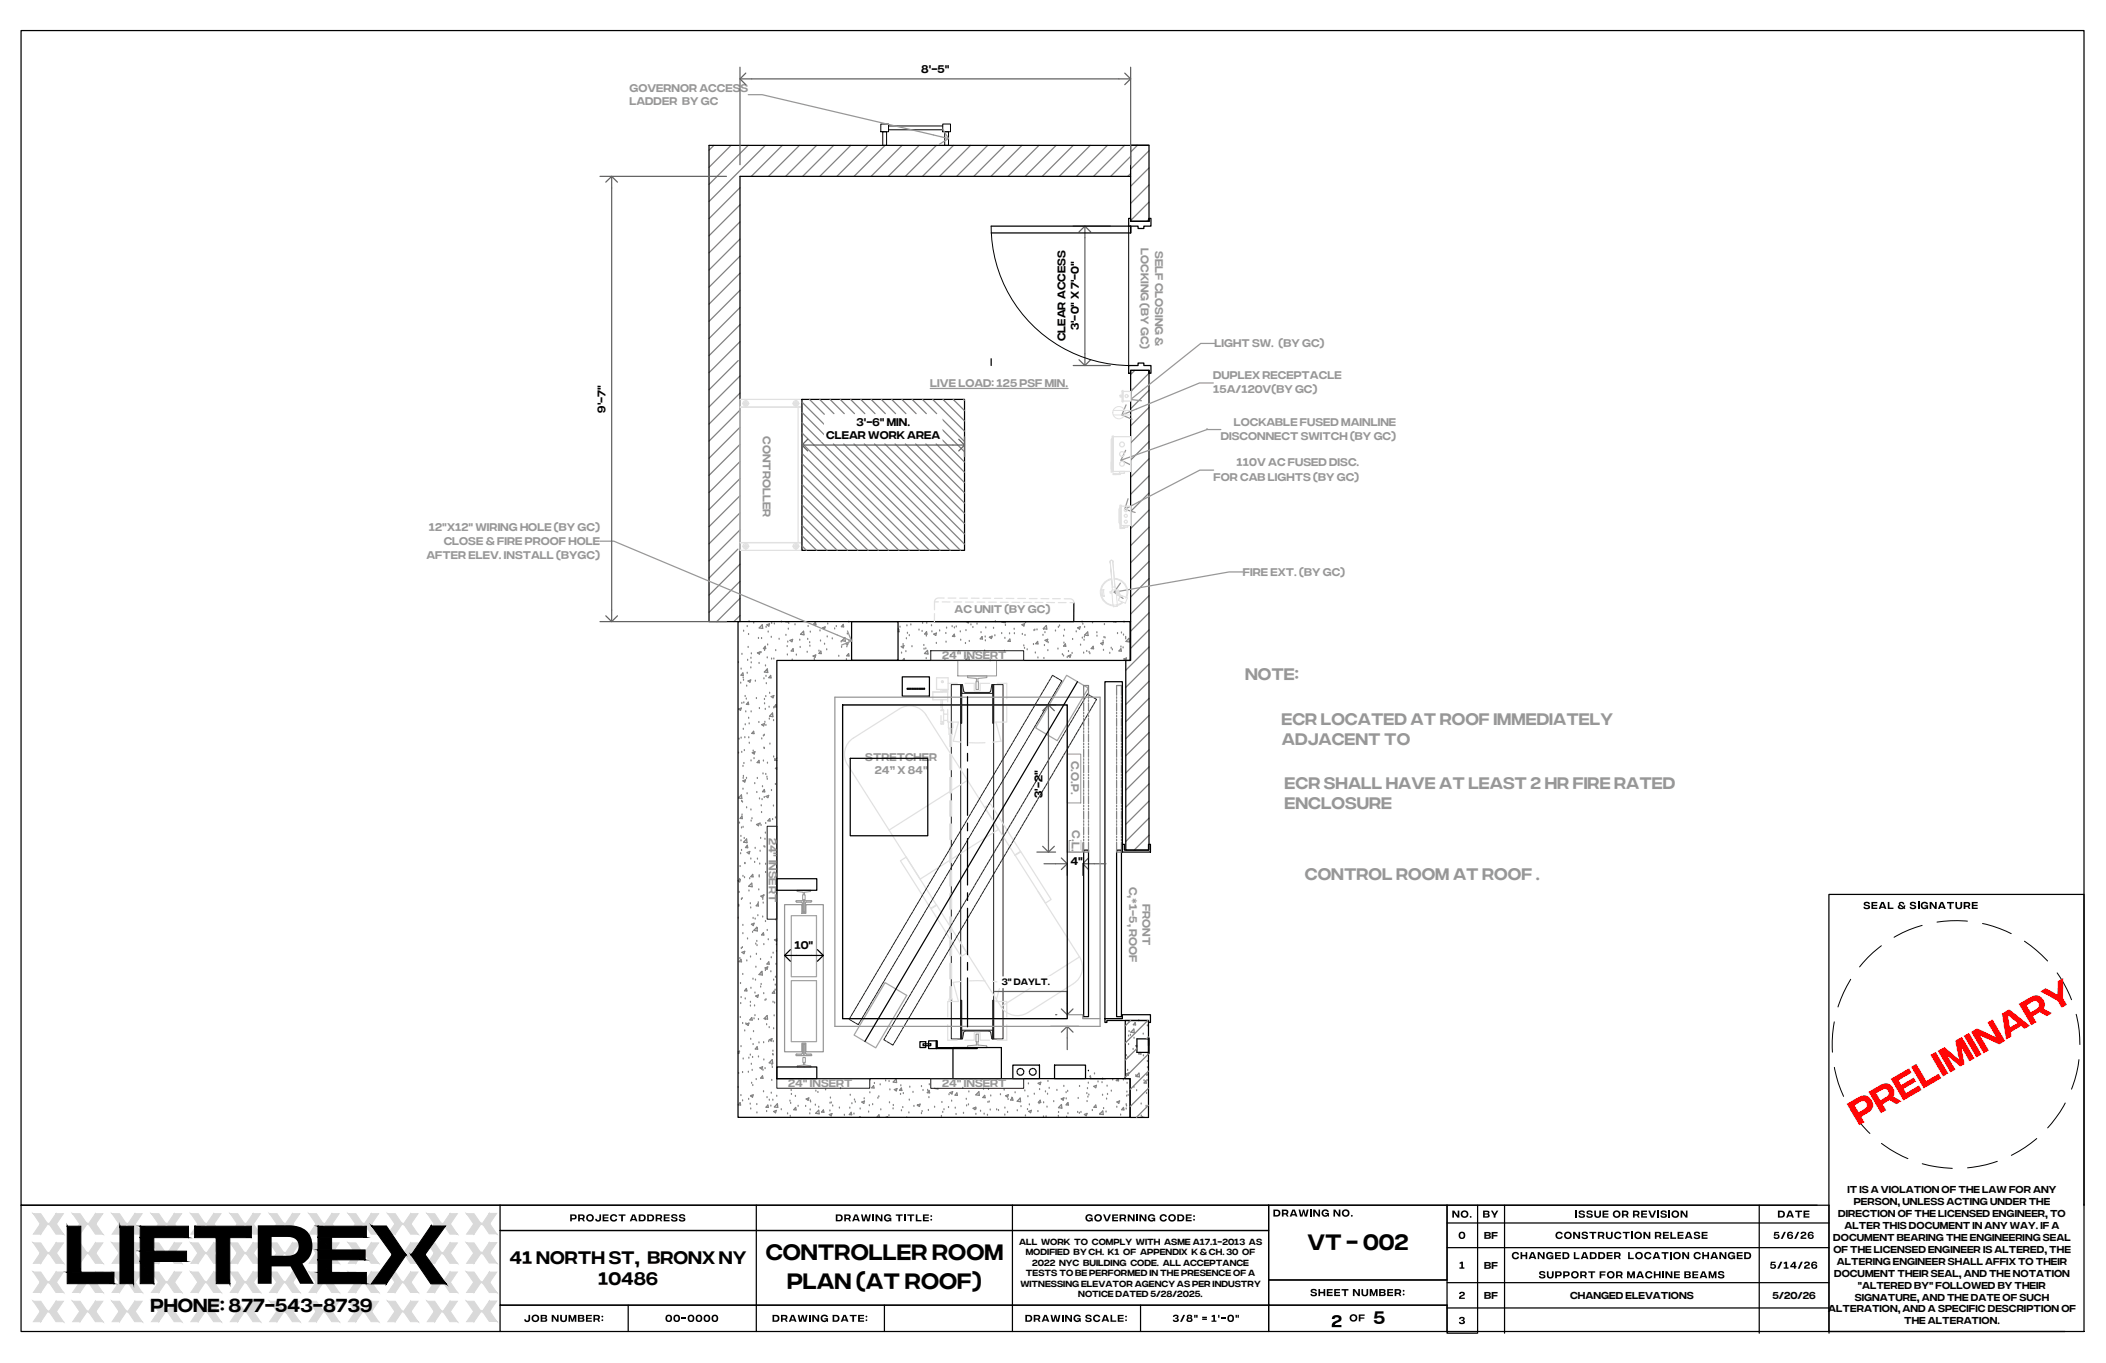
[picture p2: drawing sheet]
<svg xmlns="http://www.w3.org/2000/svg" width="432mm" height="279mm" viewBox="0 0 432 279" stroke-linecap="round" stroke-linejoin="round" font-family="sans-serif">
<defs><g id="words">
<text font-size="17.1" x="52.2" y="263.2">R</text>
<text font-size="7.3" fill="#f00" x="381" y="230.9" transform="rotate(-30 381 230.9)">preliminary</text>
<g font-size="4.5">
<text x="268.1" y="256.3">VT - 002</text>
<text x="157" y="258.3">CONTROLLER ROOM</text>
<text x="161.4" y="264.2">PLAN (AT ROOF)</text>
</g>
<text font-size="3.8" x="30.8" y="269">PHONE: 877-543-8739</text>
<g font-size="3.7">
<text x="104.5" y="259">41 NORTH ST, BRONX NY</text>
<text x="122.6" y="263.4">10486</text>
<text x="281.6" y="271.5">5</text>
</g>
<g font-size="3.4" fill="#979797">
<text x="255.3" y="139.3">NOTE:</text>
<text x="262.7" y="148.6">ECR LOCATED AT ROOF IMMEDIATELY</text>
<text x="262.8" y="152.7">ADJACENT TO</text>
<text x="263.4" y="161.7">ECR SHALL HAVE AT LEAST 2 HR FIRE RATED</text>
<text x="263.4" y="165.8">ENCLOSURE</text>
<text x="267.5" y="180.3">CONTROL ROOM AT ROOF .</text>
</g>
<text font-size="3.4" x="273" y="272.1">2</text>
<g font-size="2.3">
<text x="188.9" y="14.9">8'-5&quot;</text>
<text x="218.5" y="70" transform="rotate(-90 218.5 70)">CLEAR ACCESS</text>
<text x="221.2" y="67.7" transform="rotate(-90 221.2 67.7)">3'-0&quot; X 7'-0&quot;</text>
<text x="124.2" y="84.6" transform="rotate(-90 124.2 84.6)">9'-7&quot;</text>
<text x="169.4" y="90">CLEAR WORK AREA</text>
<text x="175.6" y="87.3">3'-6&quot; MIN.</text>
<text x="213.7" y="163.6" transform="rotate(-90 213.7 163.6)">3'-2&quot;</text>
<text x="219.5" y="177.4">4&quot;</text>
<text x="162.9" y="194.6">10&quot;</text>
</g>
<g font-size="2.3" fill="#979797">
<text x="129.1" y="21.5">ladder by gc</text>
<text x="129.1" y="18.9">governor access</text>
<text x="233.9" y="50.9" transform="rotate(90 233.9 50.9)">LOCKING (BY GC)</text>
<text x="236.8" y="51.5" transform="rotate(90 236.8 51.5)">SELF CLOSING &amp;</text>
<text x="249" y="71.2">LIGHT SW. (BY GC)</text>
<text x="248.8" y="77.7">DUPLEX RECEPTACLE</text>
<text x="190.7" y="79.4">LIVE LOAD: 125 PSF MIN.</text>
<text x="248.8" y="80.6">15A/120V(BY GC)</text>
<text x="156.4" y="89.5" transform="rotate(90 156.4 89.5)">CONTROLLER</text>
<text x="253" y="87.3">LOCKABLE FUSED MAINLINE</text>
<text x="250.3" y="90.2">DISCONNECT SWITCH (BY GC)</text>
<text x="253.5" y="95.6">110V AC FUSED DISC.</text>
<text x="248.8" y="98.5">FOR CAB LIGHTS (BY GC)</text>
<text x="87.9" y="108.9">12&quot;X12&quot; WIRING HOLE (BY GC)</text>
<text x="91" y="111.6">CLOSE &amp; FIRE PROOF HOLE</text>
<text x="87.4" y="114.5">AFTER ELEV. INSTALL (BYGC)</text>
<text x="254.8" y="118">FIRE EXT. (BY GC)</text>
<text x="195.7" y="125.6">AC UNIT (BY GC)</text>
<text x="193.1" y="135">24&quot; INSERT</text>
<text x="177.4" y="156">STRETCHER</text>
<text x="219.6" y="156" transform="rotate(90 219.6 156)">C.O.P.</text>
<text x="179.4" y="158.6">24” X 84&quot;</text>
<text x="157.6" y="171.7" transform="rotate(90 157.6 171.7)">24&quot; INSERT</text>
<text x="219.8" y="170.2" transform="rotate(91 219.8 170.2)">C.L.</text>
<text x="231.5" y="181.7" transform="rotate(90 231.5 181.7)">c,*1-5, roof</text>
<text x="234.2" y="185.3" transform="rotate(90 234.2 185.3)">Front</text>
<text x="161.6" y="222.7">24&quot; INSERT</text>
<text x="193.1" y="222.7">24&quot; INSERT</text>
</g>
<g font-size="2.1">
<text x="382" y="186.3">SEAL &amp; SIGNATURE</text>
<text x="378.8" y="244.6">IT IS A VIOLATION OF THE LAW FOR ANY</text>
<text x="116.8" y="250.4">PROJECT ADDRESS</text>
<text x="171.3" y="250.4">DRAWING TITLE:</text>
<text x="222.5" y="250.4">GOVERNING CODE:</text>
<text x="261" y="249.4">DRAWING NO.</text>
<text x="297.7" y="249.6">NO.</text>
<text x="304" y="249.6">BY</text>
<text x="322.9" y="249.6">ISSUE OR REVISION</text>
<text x="364.5" y="249.6">DATE</text>
<text x="376.9" y="249.5">DIRECTION OF THE LICENSED ENGINEER, TO</text>
<text x="378.2" y="251.9">ALTER THIS DOCUMENT IN ANY WAY. IF A</text>
<text x="380.1" y="247.1">PERSON, UNLESS ACTING UNDER THE</text>
<text x="299" y="254">0</text>
<text x="304.3" y="254">bf</text>
<text x="318.9" y="254">construction release</text>
<text x="363.6" y="254">5/6/26</text>
<text x="375.9" y="254.4">DOCUMENT BEARING THE ENGINEERING SEAL</text>
<text x="375.9" y="256.8">OF THE LICENSED ENGINEER IS ALTERED, THE</text>
<text x="299.2" y="260.1">1</text>
<text x="304.3" y="260.1">bf</text>
<text x="309.9" y="258.1">CHANGED LADDER LOCATION CHANGED</text>
<text x="315.5" y="262">SUPPORT FOR MACHINE BEAMS</text>
<text x="362.9" y="260.1">5/14/26</text>
<text x="376" y="261.7">DOCUMENT THEIR SEAL, AND THE NOTATION</text>
<text x="376.6" y="259.3">ALTERING ENGINEER SHALL AFFIX TO THEIR</text>
<text x="268.6" y="265.7">SHEET NUMBER:</text>
<text x="299.1" y="266.3">2</text>
<text x="304.3" y="266.2">bf</text>
<text x="321.9" y="266.2">CHANGED ELEVATIONS</text>
<text x="363.4" y="266.2">5/20/26</text>
<text x="374.9" y="269">ALTERATION, AND A SPECIFIC DESCRIPTION OF</text>
<text x="380.3" y="266.6">SIGNATURE, AND THE DATE OF SUCH</text>
<text x="380.9" y="264.1">&quot;ALTERED BY&quot; FOLLOWED BY THEIR</text>
<text x="107.4" y="271">JOB NUMBER:</text>
<text x="136.4" y="271">00-0000</text>
<text x="158.3" y="271">DRAWING DATE:</text>
<text x="210.1" y="271">DRAWING SCALE:</text>
<text x="240.4" y="271">3/8&quot; = 1'-0&quot;</text>
<text x="276.7" y="270.9">OF</text>
<text x="299.1" y="271.4">3</text>
<text x="390.4" y="271.5">THE ALTERATION.</text>
</g>
<text font-size="1.9" x="205.4" y="202">3&quot; DAYLT.</text>
<g font-size="1.8">
<text x="209" y="255.1">ALL WORK TO COMPLY WITH ASME A17.1-2013 AS</text>
<text x="210.3" y="257.3">MODIFIED BY CH. K1 OF APPENDIX K &amp; CH. 30 OF</text>
<text x="209.2" y="263.8">WITNESSING ELEVATOR AGENCY AS PER INDUSTRY</text>
<text x="210.4" y="261.6">TESTS TO BE PERFORMED IN THE PRESENCE OF A</text>
<text x="211.6" y="259.4">2022 NYC BUILDING CODE. ALL ACCEPTANCE</text>
<text x="221.1" y="265.9">NOTICE DATED 5/28/2025.</text>
</g>
</g></defs>
<!-- layer: A-HATCH -->
<g fill="none" stroke="#7f7f7f" stroke-width=".25">
<path d="M146.4 29.8l-1 1M149.9 29.8l-4.5 4.5M151.7 38.5l-6.3 6.3M153.4 29.8l-8 8M156.9 29.8l-11.5 11.5M160.4 29.8l-6.3 6.4M163.9 29.8l-6.3 6.4M167.4 29.8l-6.3 6.4M170.9 29.8l-6.3 6.4M174.4 29.8l-6.3 6.4M177.9 29.8l-6.3 6.4M181.5 29.8l-6.4 6.4"/>
<path d="M185 29.8l-6.4 6.4M188.5 29.8l-6.4 6.4M192 29.8l-6.4 6.4M195.5 29.8l-6.4 6.4M199 29.8l-6.4 6.4M202.5 29.8l-6.3 6.4M206 29.8l-6.3 6.4M209.5 29.8l-6.3 6.4M213 29.8l-6.3 6.4M216.5 29.8l-6.3 6.4M220 29.8l-6.3 6.4M223.5 29.8l-6.3 6.4"/>
<path d="M227.1 29.8l-6.4 6.4M230.6 29.8l-6.4 6.4M231.8 32.1l-4.1 4.1M231.8 35.6l-.6 .6M233.2 29.8l-1.4 1.4M235.6 30.9l-3.8 3.8M235.6 34.4l-3.8 3.8M235.6 37.9l-3.8 3.8M151.7 42l-6.3 6.3M151.7 45.5l-6.3 6.3M151.7 49l-6.3 6.4M151.7 52.5l-6.3 6.4"/>
<path d="M151.7 56l-6.3 6.4M151.7 59.5l-6.3 6.4M235.6 41.4l-3.8 3.8M235.6 44.9l-.4 .5M151.4 73.9l-6 6M151.7 63l-6.3 6.4M151.7 66.5l-6.3 6.4M151.7 70l-6.3 6.4M151.7 77.1l-6.3 6.3M232.7 75.9l-.9 .9M235.6 76.5l-3.8 3.8M151.7 80.6l-6.3 6.3"/>
<path d="M151.7 84.1l-6.3 6.3M151.7 87.6l-6.3 6.3M151.7 91.1l-6.3 6.4M151.7 94.6l-6.3 6.4M151.7 98.1l-6.3 6.4M164.4 99.3l13.6 13.5M164.4 97.2l15.7 15.6M164.4 95.1l17.8 17.7M164.4 92.9l19.9 19.9M164.4 90.8l22 22M164.4 88.7l24.1 24.1M164.4 86.6l26.2 26.2"/>
<path d="M164.4 84.5l4.6 4.6M164.4 82.4l4.6 4.6M166 81.9l3 3M168.1 81.9l2.9 2.9M170.2 81.9l2.9 2.9M170.9 91l21.8 21.8M172.3 81.9l2.9 2.9M173 91l21.8 21.8M174.4 81.9l2.9 2.9M175.1 91l21.8 21.8M176.5 81.9l2.9 2.9M177.2 91l20.6 20.5"/>
<path d="M178.6 81.9l2.9 2.9M179.3 91l18.5 18.5M180.7 81.9l2.9 2.9M181.4 91l16.4 16.3M182.8 81.9l2.9 2.9M183.5 91l14.3 14.2M184.9 81.9l2.9 2.9M185.6 91l12.2 12.1M187 81.9l2.9 2.9M187.7 91l10.1 10M189.1 81.9l2.9 2.9M189.8 91l8 7.9"/>
<path d="M191.2 81.9l6.6 6.5M191.9 91l5.9 5.8M193.2 90.1l4.6 4.6M193.2 88.1l4.6 4.5M193.2 85.9l4.6 4.6M193.3 81.9l4.5 4.4M195.4 81.9l2.4 2.3M197.5 81.9l.3 .2M235.6 80l-3.8 3.8M235.6 83.5l-3.8 3.8M235.6 87l-3.8 3.8M235.6 90.5l-3.8 3.8"/>
<path d="M235.6 94l-3.8 3.8M235.6 97.6l-3.8 3.7M151.3 112.6l-5.9 5.9M151.7 119.2l-6.3 6.3M151.7 101.6l-6.3 6.4M151.7 105.1l-6.3 6.4M151.7 108.6l-6.3 6.4M151.7 115.7l-6.3 6.3M164.4 111.9l1 .9M164.4 109.8l3 3M164.4 107.7l5.2 5.1M164.4 105.6l7.3 7.2"/>
<path d="M164.4 103.5l9.4 9.3M164.4 101.4l11.5 11.4M235.6 101.1l-3.8 3.7M235.6 104.6l-3.8 3.8M235.6 108.1l-3.8 3.7M235.6 111.6l-3.8 3.8M235.6 115.1l-3.8 3.8M235.6 118.6l-3.8 3.8M151.4 135.8h.1M151.7 122.7l-4.7 4.7M151.7 126.2l-1.2 1.2M152 137.2h.1"/>
<path d="M152.1 134.1h.1M152.3 137.9l.1 .6-.5-.1zM152.4 139h.1M152.4 139.4h.1M152.5 129.4h.1M153.2 138h.1M153.2 128.4h.1M153.3 135.4h.1M153.4 139.6l.5-.2-.1 .4zM153.4 132.7h.1M153.5 130.1h.1M153.6 127.4h.1"/>
<path d="M153.9 136.9h.1M154 134.9h.1M154 135.9h.1M154.1 134h.1M154.5 127.7h.1M154.9 139.6h.1M155.3 133.8l.6-.2-.2 .5zM155.5 130.9h.1M155.6 136h.1M156 133.8h.1M156.1 130.9h.1M156.3 128.1l.1 .7-.7-.1 .6-.6"/>
<path d="M156.6 139.1h.1M156.8 133.3h.1M156.9 132.5l.1 .5-.5-.1zM157 136.5h.1M157.1 138.6h.1M157.1 128.6h.1M157.2 137.5h.1M157.2 128.1l.6-.2-.2 .5zM157.3 134.9h.1M157.3 137.1l.1 .8-.7-.1zM157.4 132.2h.1M157.5 129.6h.1"/>
<path d="M158 138.5l.1 .5-.5-.1zM158.1 130.6h.1M158.2 135.1h.1M158.2 127.8h.1M158.7 135.1h.1M158.8 127.9h.1M159 133.4h.1M159.7 131h.1M160.2 127.5h.1M161.1 130.2h.1M161.1 127.4h.5M161.4 132.5h.1"/>
<path d="M161.4 134.3h.1M161.5 131.6h.1M161.6 129h.1M161.7 127.8h.1M162 131.3l.5-.2-.1 .5zM162.4 135.3h.1M162.6 133l.1 .5-.5-.1zM163 128.1h.1M163.3 134.3h.1M164 131.2h.1M164.1 132.7h.1M164.1 130l.7-.6v.7z"/>
<path d="M165.5 133.7h.1M165.6 131.1h.1M165.7 128.4h.1M166 131.7h.1M166.1 132.5h.1M166.1 129.6h.1M166.7 134.5l.6-.2-.2 .4zM167 135.2h.1M167.2 127.5l.1 .5h-.5zM167.2 128.3h.1M167.9 133.5h.1M168.1 129.3h.1"/>
<path d="M168.2 131.4h.1M168.3 133.5l.1 .5-.5-.1zM168.6 128.7l.6-.2-.2 .5zM169.1 132.1h.1M169.5 133.2h.1M169.6 130.6h.1M169.7 127.9h.1M170.6 131h.1M171.1 128.9h.1M171.5 128.4h.1M172 134.5h.1M172.5 131.6h.1"/>
<path d="M172.6 132.7h.1M172.9 128l.1 .5h-.5zM173.2 130.7l.1 .7-.7-.1zM173.4 131.9l.5-.2-.1 .5zM173.5 135.2h.1M173.6 132.6h.1M173.7 130h.1M174 134.3h.1M174 134l.1 .5-.5-.1zM174 127.6h.1M174.1 131.4h.1M184.1 129.2l.2-.2 .1 .5h-.3"/>
<path d="M184.2 129h.1M184.5 128.6h.1M184.8 132.5l.5-.2-.1 .5zM184.8 133.9h.1M185 135.4l.4-.4v.4M185.2 132.1h.1M185.7 133.6h.1M185.8 130.9h.1M185.9 128.3h.1M186.1 129.8h.1M186.4 130.3h.1M186.8 128.1h.1"/>
<path d="M187 132.6h.1M188.4 129.2h.1M189.1 129.4h.1M189.2 127.8h.1M189.4 132.3h.1M189.5 133.1h.1M189.8 133h.1M189.9 135h.1M189.9 130.4h.1M190 129.5l.1 .5h-.5zM190 127.7h.1M190.2 133.3l.1 .8-.8-.1z"/>
<path d="M191 128.3h.1M191.1 129.5h.1M191.5 130l.5-.2-.1 .5zM192 131.9h.1M192.7 129.3h.1M193.7 135.1h.1M193.9 129.9h.1M194 131.6h.1M194.1 128.8h.1M194.9 134.4h.1M195.2 128.5h.1M195.7 130v.5h-.4z"/>
<path d="M195.7 128.7h.1M196.1 128.5h.1M196.5 133.4h.1M196.9 129.5h.1M197 131.2h.1M197.9 134.6h.1M198 131.9h.1M198 135.3l.6-.7 .1 .8zM198.1 129.3h.1M198.1 127.4l.4 .3 .1-.3M198.7 131.5h.1M199.1 128.1h.1"/>
<path d="M199.5 128.6h.1M199.9 133.7h.1M200.3 127.9h.1M201.1 129.7h.1M201.4 130.5v.5h-.4zM201.9 133.5h.1M201.9 134h.1M202 130.6h.1M202 131.4h.1M202.1 128.7h.1M202.9 130.6l.5-.2-.1 .5zM203 135.4h.1"/>
<path d="M203.3 130.7h.1M203.7 128.8h.1M204 130.3h.1M204.1 127.4h.1M205.4 129.9h.1M205.6 127.4l-.2 .2 .7 .1v-.3M206 133.5h.1M206 130.9h.1M206.1 128.2h.1M207 129.9h.1M207.1 131v.5l-.4-.1zM207.9 129h.1"/>
<path d="M208 129.9h.1M209.5 128.1l.6-.3-.2 .5zM209.6 130h.1M209.9 132.4h.1M210.1 132.9h.1M210.2 130.3h.1M210.3 127.6h.1M210.6 133.2h.1M211.9 132.1h.1M212 129.3h.1M212.2 129.2h.1M212.3 133.9h.1"/>
<path d="M212.6 129.1h.1M212.7 131.5l.1 .5h-.4zM212.8 134.9h.1M213.8 130.2h.1M214 129h.1M214 135h.1M214.1 132.3h.1M214.2 129.7h.1M214.3 131.3l.5-.3-.1 .5zM214.5 128.2l-.6 .7 .7 .1-.1-.8M214.8 133.4h.1M214.9 131.7h.1"/>
<path d="M216.4 129.3h.1M216.9 133.1h.1M217 128.6h.1M217.2 128.3h.1M217.8 134.2h.1M218.1 134.5h.1M218.1 130.4h.1M218.1 131.8h.1M218.2 129.2h.1M218.4 132l.1 .5-.4-.1zM218.8 134.8h.1M219 134.5l.6-.3-.2 .5z"/>
<path d="M219.1 133.6h.1M219.8 133.9h.1M219.9 131.1h.1M220.7 129.5h.1M220.9 128.7l.6-.2-.2 .5zM221.6 132.2h.1M221.9 127.5h.1M221.9 130.8h.1M222 128h.1M222.2 133.9h.1M222.3 131.2h.1M222.3 130.6h.1"/>
<path d="M222.4 128.6h.1M222.4 130.2l.6-.7 .1 .8-.7-.1M222.8 133.5h.1M223.3 133.7h.1M223.5 134h.1M224 127.7h.1M224.1 132.5l.1 .5-.5-.1zM224.9 129.7h.1M224.9 130.4h.1M225.7 131.9l.5-.2-.1 .5zM226.2 131.5h.1M226.3 133.3h.1"/>
<path d="M226.4 130.7h.1M226.4 128h.1M226.6 130.8h.1M227.5 133.9h.1M227.8 132.9h.1M228.1 133.2h.1M228.4 127.4h.4M229.1 129.9h.1M229.8 132.6h.1M229.8 133l.1 .5-.5-.1zM229.9 129.8h.1M230.3 132.8h.1"/>
<path d="M230.4 130.2h.1M230.4 135.1l.6-.2-.2 .5zM230.5 127.5h.1M230.7 135.4h.1M230.8 130.7h.1M230.8 131h.1M231.5 130.9l.1 .7-.7-.1zM235.6 122.1l-3.8 3.8M235.6 125.6l-3.8 3.8M235.6 129.1l-3.8 3.8M235.6 132.6l-4.8 4.8M235.6 136.1l-4.8 4.8"/>
<path d="M235.6 139.7l-4.8 4.7M151.4 154.4h.1M151.4 145.4l.6-.3-.2 .5zM151.5 151.5h.1M151.9 140h.1M152 151.3h.1M152.1 154.2h.1M152.1 144.2h.1M152.3 157.1h.1M152.4 159.6h.1M152.4 149.5h.1M152.4 159.2h.1"/>
<path d="M152.5 144.1h.1M152.5 156.5h.1M152.6 153.9h.1M152.7 151.2h.1M152.8 142.8h.1M152.8 148.6h.1M152.9 145.9h.1M153 143.3h.1M153.1 159.6h.1M153.1 140.7h.1M153.4 143.9l.1 .5h-.5zM153.5 147.2h.1"/>
<path d="M153.5 151.2h.1M153.6 148.4h.1M153.6 152.4h.1M154 156h.1M154 145.9h.1M154.2 154.3l.6-.2-.2 .5zM154.4 154h.1M154.5 149.9l.1 .5-.5-.1zM154.6 155.5h.1M155.1 143.2h.1M155.3 159.6h.1M155.6 148.1h.1"/>
<path d="M155.6 155.9l.1 .5-.5-.1zM155.7 145.2h.1M156.2 148.5l.5-.2-.1 .5zM156.2 151.5h.1M156.4 158.6h.1M156.5 156h.1M156.5 150.9h.1M156.6 153.4h.1M156.7 150.7h.1M156.7 153.4h.1M156.7 143.4h.1M156.8 144.3h.1"/>
<path d="M156.8 148.1h.1M156.9 145.4h.1M157 142.8h.1M157 158.8h.1M157 148.7h.1M157.1 140.1h.1M157.2 159.3h.1M157.3 159.7h.1M157.4 156.4h.1M157.7 145h.1M157.7 147.4h.1M157.8 142.1h.1"/>
<path d="M157.9 152.5h.1M158.1 142.8l.6-.2-.2 .4zM158.4 146.2l.1 .7-.7-.1zM158.6 147.7h.1M158.6 155.2h.1M158.6 145.1h.1M158.8 155.9h.5M158.9 155.7h.1M159.1 144.4l.1 .5h-.5zM159.3 155.4l-.5 .5M159.3 157.4l-.3 .1 .3 .2M235.6 143.2l-4.8 4.7"/>
<path d="M235.6 146.7l-4.8 4.7M235.6 150.2l-4.8 4.7M235.6 153.7l-4.8 4.8M235.6 157.2l-4.8 4.8M151.5 163.6h.1M151.6 168.7h.1M151.7 177.6h.1M151.8 175h.1M151.9 171.5h.1M151.9 172.4h.1M152 162.9l.1 .8-.7-.1zM152 169.7h.1"/>
<path d="M152 174.3h.1M152.1 164.3h.1M152.1 167.3l.1 .5h-.5zM152.1 167.1h.1M152.2 164.4h.1M152.3 160.1l.6-.2-.2 .4zM152.3 161.8h.1M152.3 179.6h.1M152.4 169.6h.1M152.6 171.9h.1M152.7 179.9h.1M152.7 177h.1"/>
<path d="M153.1 165.6h.1M153.1 172l.1 .7-.7-.1zM153.2 162.7h.1M153.2 174.8l.5-.3-.1 .5zM153.2 173.3l.1 .5-.5-.1zM153.9 176.1h.1M154 166h.1M154 168.3h.1M154.2 167.8h.1M154.3 179.2l.1 .5h-.5zM154.7 176.8h.1M154.7 160.6h.1"/>
<path d="M154.8 173.9h.1M155.1 169l.6-.2-.2 .5zM155.2 162.5h.1M155.3 176.1h.1M155.7 179.5h.1M155.7 179.8h.1M155.7 163.8h.1M155.8 177.1h.1M155.9 174.5h.1M155.9 168.9h.1M156 171.9h.1M156 169.2h.1"/>
<path d="M156.1 165.2h.1M156.1 166.6h.1M156.3 163.9h.1M156.3 161.3h.1M156.7 173.5h.1M156.7 163.5h.1M156.7 161.8l.1 .5h-.5zM156.8 173.7h.1M156.8 172h.1M156.9 170.8h.1M157 177.2h.1M157 178.9h.1"/>
<path d="M157 168.8h.1M157.1 163.3l.5-.3-.2 .5zM157.8 167.8l.1 .5h-.5zM158.2 162.1h.1M158.4 168h.1M158.6 165.2h.1M159 160.8h.1M159 167.7h.1M235.6 160.7l-4.8 4.8M235.6 164.2l-4.8 4.8M235.6 167.7l-4.8 4.8M235.6 171.2l-3.1 3.1"/>
<path d="M151.3 180.5l.5-.2-.1 .5-.4-.2M151.4 188.2h.1M151.5 185.8h.1M151.5 185.6h.1M151.6 182.9h.1M151.7 180.3h.1M151.7 196.5h.1M151.9 196.7l.1 .5-.4-.1zM152 194.4h.1M152 184.4h.1M152.1 195.2l.6-.2-.2 .5zM152.2 184.2h.1"/>
<path d="M152.2 194.2h.1M152.3 199.7h.1M152.3 191.4h.1M152.3 189.7h.1M153.1 197h.1M153.3 192.5h.1M153.5 181.7l.6-.7 .1 .8zM153.6 182.6h.1M153.7 180.1h.1M153.8 185.3h.1M153.9 196.2h.1M153.9 186.1h.1"/>
<path d="M154.1 189.5l.5-.2-.1 .4zM154.3 191.1h.1M154.4 188.3h.1M154.8 188.4h.1M155 193.5h.1M155 198.3h.1M155.1 195.6h.1M155.2 193h.1M155.2 190.1l.1 .7-.7-.1zM155.2 193.8h.1M155.3 190.4h.1M155.4 187.7h.1"/>
<path d="M155.4 185.2l.1 .5h-.5zM155.5 185.1h.1M155.6 182.4h.1M155.9 196.7h.1M156 183.7l.5-.2-.1 .5zM156.1 199.5h.1M156.2 199.1l.1 .8-.7-.1zM156.4 188h.1M156.4 184.4h.1M156.5 185.1h.1M156.5 191.2l.1 .5-.5-.1zM156.6 193.6h.1"/>
<path d="M156.6 183.6h.1M156.9 198.4l.5-.2-.1 .5zM156.9 198.9h.1M157 188.9h.1M157.3 190.7h.1M157.5 192.6h.1M157.6 197.2l.1 .5-.5-.1zM158.1 199.2h.1M158.1 196.3h.1M158.5 195.4h.1M159.1 188.6h.1M159.1 197.7h.1"/>
<path d="M159.2 193.7h.1M159.2 195h.1M159.3 192.5l-.5 .2 .4 .2 .1-.2M151.3 215.6l.3-.1-.1 .5-.2-.1M151.8 208.6h.1M151.8 201.6h.1M151.9 205.7h.1M151.9 214.5h.1M152 204.5h.1M152.3 219.9h.1M152.3 209.8h.1M152.4 217.1h.1"/>
<path d="M152.7 211.3h.1M152.8 204.8h.1M152.9 209.9h.1M153 209.9l.6-.2-.2 .5zM153 202.6l.1 .5h-.4zM153.4 219.8h.1M153.5 216.9h.1M153.8 216.3h.1M153.9 205.5h.1M153.9 206.2h.1M153.9 213h.1M154 202.6h.1"/>
<path d="M154.1 218.2h.1M154.1 208.6l.1 .5h-.4zM154.2 219.4h.1M154.3 216.8h.1M154.4 200.7h.1M154.4 214.1h.1M154.5 211.5h.1M154.6 208.9h.1M154.7 206.2h.1M154.8 208.2h.1M154.8 203.6h.1M154.9 200.9h.1"/>
<path d="M154.9 204.2l.6-.2-.2 .4zM155.2 214.6l.1 .5-.4-.1zM155.5 216.7h.1M155.5 209h.1M155.6 213.8h.1M155.8 218.9l.6-.2-.2 .5zM156 202.3h.1M156.1 201.8h.1M156.4 219.4h.1M156.6 213.7h.1M156.6 203.7h.1M156.6 217.3h.1"/>
<path d="M156.7 208.8l.6-.6 .1 .7-.7-.1M156.9 205.1h.1M156.9 219.1h.1M156.9 209h.1M157.1 204.9h.1M157.2 210.1h.1M157.6 213.5h.1M157.7 210.7h.1M157.7 213.1l.6-.2-.2 .5zM158.2 213.2h.1M158.3 218.3h.1M158.3 217.2l.1 .8-.7-.1z"/>
<path d="M158.3 218.8h.1M158.4 216.2h.1M158.5 215.5h.1M158.5 205.4h.1M158.5 216.3h.1M158.5 213.5h.1M158.6 210.9h.1M158.6 200.9h.1M158.7 208.2h.1M158.7 203.1l.1 .5h-.5zM158.8 205.6h.1M158.9 203h.1"/>
<path d="M159 201.9h.1M159 200.3h.1M230.9 216.4h.1M231.2 219.4h.1M231.3 216.8h.1M231.4 212.4h.1M231.4 214.1h.1M231.5 209.5h.1M231.5 211.5h.1M231.8 212.2h.1M231.8 209.2l-1.1 1.1M232.3 215.1h.1"/>
<path d="M232.5 210.9l.1 .8-.7-.1zM232.5 212.8h.1M232.7 209.6l.1 .5h-.4zM233.1 214.3l-.2 .1 .2 .1M233.1 214.9l-2.4 2.4M233.5 209.3h.1M233.5 220l.1 .7-.7-.1zM233.7 215.7l-.2 .3 .4 .1v-.4M234.4 212h.1M234.4 216.4h.1M235.2 217.6h.1M235.2 210.3h.1"/>
<path d="M235.3 218.9h.1M235.3 209.2l-4.6 4.6M235.4 216.2h.1M235.5 212.5l-.4 .5M235.5 216l-4.8 4.8M235.5 219.6l-3.8 3.7M151.3 222.9h.1M151.4 220h.1M151.7 226l.1 .5h-.4zM151.9 224.6h.1M152.3 225.7h.1M153.5 225.4h.1"/>
<path d="M153.8 226.3h.1M153.9 224.6l.5-.2-.1 .5zM153.9 227.3h.1M154 224.7h.1M154.1 222.1h.1M154.3 222.5h.1M155 221.3h.1M155.2 226.4h.1M155.2 228.1h.1M156.3 220.5l.1 .5h-.4zM156.5 223.8h.1M157.2 227.9h.1"/>
<path d="M157.3 225h.1M157.4 226.5l.1 .5h-.4zM157.7 225.5h.1M158.1 226.7h.1M158.1 224.1h.1M158.2 221.5h.1M158.5 225.5h.1M158.6 227.8l.6-.2-.2 .5zM159.3 224.7h.1M159.4 226.3l.1 .7-.7-.1zM159.4 226.6h.1M160.2 227.5h.1"/>
<path d="M161.5 228.3h.1M162 225.7h.1M162 228.8h.1M162.1 226.2h.1M162.2 223.5h.1M162.3 224.3h.1M163.1 224.7h.1M163.1 227l.1 .5h-.4zM163.6 226.8h.1M165.2 226.8h.1M165.3 225.3l.5-.2-.1 .5zM166 228.3h.1"/>
<path d="M166.1 227.5h.1M166.1 225.7h.1M166.2 225.9h.1M167.2 226.5h.1M167.3 223.7h.1M167.7 223.9h.1M167.9 227.6l.1 .7-.8-.1zM167.9 227h.1M168.8 227.5l.1 .5h-.5zM169.3 223.4h.1M170 228.5l.6-.2-.2 .4zM170.2 227.7h.1"/>
<path d="M170.2 226.1h.1M170.3 225.1h.1M170.4 226.1h.1M170.7 226.7h.1M172.1 227.1h.1M172.3 223.2h.1M173.1 228.6h.1M174.2 227.2h.1M174.3 224.5h.1M174.5 228l.1 .5h-.5zM174.7 226.3h.1M175.1 228.4h.1"/>
<path d="M175.2 225.5h.1M175.4 225.9h.1M176.2 229l.1-.1 .1 .1M176.4 227.3h.1M176.7 225.9l.5-.2-.1 .5zM177.2 225.2h.1M178.1 228h.1M178.2 226.7h.1M178.4 224h.1M178.4 221.4h.1M178.9 226.4h.1M179.1 222.5l.1 .5h-.5z"/>
<path d="M179.3 222.1h.1M180 225.1h.1M180.2 224.8h.1M180.2 228.5l.1 .5h-.5zM180.5 222.4h.1M180.6 227.5h.1M181.6 221.6h.1M181.6 229l.4-.1-.1 .1M182.3 228.7h.1M182.3 221.7h.1M182.4 226.1h.1M182.5 223.4h.1"/>
<path d="M183.1 227.3h.1M183.2 226.6h.1M183.4 223.4l.5-.3-.1 .5zM183.7 221.1l.1 .8-.7-.1zM184.6 224.3h.1M184.7 222.6h.1M184.8 223l.1 .5h-.5zM184.8 227.7h.1M185.1 227h.1M185.2 224.2h.1M185.9 229h.1M186.4 228.1h.1"/>
<path d="M186.4 225.5h.1M186.5 222.9h.1M187.2 223.9h.1M187.4 226.8h.1M188.1 226.7h.1M188.1 226.5l.6-.2-.2 .5zM188.9 222.7h.1M188.9 228.3h.1M189.1 227.9h.1M189.3 223.5h.1M190.2 223.5h.1M190.4 227.6h.1"/>
<path d="M190.5 225h.1M190.5 223.5l.1 .5h-.5zM190.5 222.4h.1M191.6 227h.1M191.6 223.1l.7 .1v-.1M193 228.9h.1M193.1 226h.1M193.3 228h.1M193.5 227.5h.1M194.5 227h.1M194.6 224.4h.1M194.8 224l.5-.2-.1 .5z"/>
<path d="M195.1 225.7h.1M195.9 227.2h.1M196 228.5h.1M196.2 224l.1 .5h-.5zM197.4 223.1h.1M197.5 228.2h.1M198.1 225.3h.1M198.2 226.7h.1M198.6 226.5h.1M198.6 223.8h.1M199.5 227.2l.6-.2-.2 .5zM200.1 224.4l.6-.6 .1 .7-.7-.1"/>
<path d="M200.1 228.4h.1M200.1 227.3h.1M201 227.8h.1M201.7 223.3h.1M201.8 228.4h.1M201.9 224.5l.1 .5h-.5zM202.5 228.6h.1M202.6 226h.1M202.7 223.3h.1M202.8 225.9h.1M203 227.5h.1M203.1 224.7h.1"/>
<path d="M204.3 227.5h.1M204.7 227.6h.1M205.1 224.4h.1M205.9 223.5h.1M206 228.6h.1M206 227.1h.1M206.2 224.6l.5-.2-.1 .5zM206.6 228h.1M206.7 225.4h.1M207.5 225.1h.1M207.6 225l.1 .5h-.5zM208.1 224h.1"/>
<path d="M208.6 227.7h.1M209.2 225.1l.1 .7-.7-.1 .6-.6M209.3 226.8h.1M210.1 223.6h.1M210.2 228.7h.1M210.7 227.5h.1M210.8 224.8h.1M210.9 222.2h.1M210.9 227.8l.6-.2-.2 .5zM211.1 226.5h.1M212.1 224.3h.1M212.8 227.9h.1"/>
<path d="M212.9 222.1l.5-.3-.1 .5zM213 226.2h.1M213.1 223.4h.1M213.3 225.5l.1 .5h-.5zM214 229h.1M214 226.1h.1M214.4 223.8h.1M214.5 228.9h.1M214.7 226.9h.1M214.8 224.3h.1M214.9 221.7h.1M215.1 223.1h.1"/>
<path d="M216 225.8h.1M216.7 223.5h.1M217 228.8h.1M217 228h.1M217.6 225.3l.5-.3-.1 .5zM217.6 226.4l.1 .8-.7-.1zM218.1 222.7h.1M218.6 224h.1M218.6 225.3h.1M218.7 229h.1M218.8 226.4h.1M218.9 223.7h.1"/>
<path d="M219 228.3h.1M219 226l.1 .5h-.5zM221 228h.1M221.1 225.2h.1M221.3 228.2h.1M221.3 222.7h.1M221.6 228h.1M222.3 228.5l.6-.3-.2 .5zM222.8 228.5h.1M222.8 224.2h.1M222.9 225.8h.1M223 223.2h.1"/>
<path d="M223.1 224.9h.1M223.1 222h.1M223.2 224.5h.1M223.5 220.7l.1-.1v.4h-.1M224 227.6h.1M224.3 222.7l.5-.2-.1 .5zM224.4 220.1h.1M224.7 226.5l.1 .5h-.5zM225.1 221.8h.1M225.5 228.4h.1M226 221.9h.1M226.1 224.5h.1"/>
<path d="M226.1 221.2h.1M226.1 227.7l.1 .8-.7-.1zM226.3 227.2h.1M226.8 227.9h.1M226.9 225.3h.1M227 222.7h.1M227.1 224.3h.1M227.9 223.7h.1M228.1 221.4h.1M229 227h.1M229 225.9l.6-.2-.2 .5zM229.2 221.1l-.3 .4 .4 .1v-.5"/>
<path d="M229.8 228.6h.1M230.3 221.4h.1M230.4 227v.5h-.4zM230.6 221.1h.1M230.9 227.3h.1M230.9 226.4h.1M230.9 220.1l.6-.2-.2 .5zM231 226.7h.1M231 224.7h.1M231.1 223.9h.1M231.1 222.1h.1M231.3 224.5h.1"/>
<path d="M232.5 222.9h.1M232.9 220.5h.1M233 223.6h.1M233.2 220.7h.1M233.8 229.1l.5-.2-.1 .2M234 226.3h.1M234 228.8h.1M234.6 221.6h.1M234.6 229.1h.1M235 221.6v.4h-.4zM235 226.8h.1M235.1 224.1h.1"/>
<path d="M235.1 220.5h.1M235.2 221.5h.1M235.2 220.3h.1M235.5 223.1l-3.8 3.7M235.5 226.6l-2.5 2.5"/>
</g>
<!-- layer: 0 -->
<g fill="none" stroke="#000" stroke-width=".25">
<path d="M231.8 36.2h-80.1v91.2M235.6 29.8h-3.8v15.6h3.8M203.2 46.4h30.1v.4h1.2v-.4h1.5v-1.6h-.4v.6h-3.8v-.6h-.4v1.6M203.2 47.8h28.6v-1.4v1.4M235.6 45.4v-15.6h-90.2v97.6h5.9M235.6 44.8v.6M203.2 73.5v1.4M231.4 74.9h1.9v-.5h1.2v.5h1.5v1.6h-.4v-.6h-3.8v.6h-.4zM231.8 75.9h3.8v98.4h-4.8v-38.9h1zM235.6 75.9v.6M164.4 81.9h33.4v30.9h-33.4zM174.6 127.4h9.5v8h-9.5z"/>
<path d="M185 138.7h5.6v4h-5.6zM220.2 123.5v3.9h-28.6M220.9 139.7l-43.6 73.8M231.7 127.4v8h-72.4v85.7h72.4v7.9h-80.4v-101.6h80.5M172.8 144.5h46v64.3h-46zM174.3 155.4h15.9v15.9h-15.9zM186.1 141.1h-.1v.2h.1M186.2 141.1h.3M186.2 141.3h.3M186.6 141.1h.2M186.6 141.3h.2M186.9 141.1h.3"/>
<path d="M186.9 141.3h.3M187.3 141.1h.2M187.3 141.3h.2M187.7 141.1h.2M187.7 141.3h.2M188 141.1h.3M188 141.3h.3M188.4 141.1h.2M188.4 141.3h.2M188.7 141.1h.3M188.7 141.3h.3M189.1 141.1h.2"/>
<path d="M189.1 141.3h.2M189.4 141.1h.2v.2h-.2M198.4 142.8v10M198.4 154.4v1.6M198.4 157.6v9.5M198.4 168.7v1.6M198.4 171.9v9.5M222.2 174.3h1v34.1h-1zM228.9 174.3h1v34.1h-1zM230.1 173.1h.4v1.2h5v-1.2h.4v1.6h-5.8zM230.1 174.7v-35h-3.6v69.1M159.3 180.1h8.2v2.4h-8.2z"/>
<path d="M198.4 183v1.6M198.4 186.2v9.5M198.4 197.3v1.6M375 183.3h52.3v89.6h-52.3zM159.3 218.7h8.2v2.4h-8.2zM188.6 213.5h1.2v1.2h-1.2zM189.3 214h1.5v.4h-1.5zM190.4 213.4h1.6v1.5h-1.6zM192 213.4h.2v1.4h8.2v.1h-8.4zM195.4 214.7h9.9v6.4h-9.9zM198.4 200.5v10M207.7 218.3h5.4v2.8h-5.4z"/>
<path d="M208.6 219.5l-.1 .3M208.6 220l.1 .2M208.9 219.1l-.3 .2M209.3 219l-.3 .1M209.5 219.1l.2 .2M209.8 219.4l.1 .3M209.9 219.9l-.1 .3M211.1 219.5v.3M211.1 220l.2 .2M211.4 219.1l-.2 .2M211.9 219l-.3 .1M212 219.1l.3 .2"/>
<path d="M212.4 219.4v.3M212.4 219.9l-.1 .3M216.2 218.3h6.4v2.8h-6.4zM223.2 219.4v.1M226.5 208.8h3.6v-.8h5.8v1.6h-.4v-.4h-8.6v.4h-.4zM230.7 209.2h4.8v19.9h-3.8v-8h-1zM233.1 213h2.4v2.7h-2.4zM235.5 214.4v-1.6h.1v3.1l-.1-.2M208.9 220.3l.3 .1M209.6 220.3l-.3 .1M211.4 220.3l.3 .1M212.2 220.3l-.3 .1"/>
<path d="M223.5 221.1h3.2M102.5 247.1v5.1h52.6M155.1 252.2h-52.6v15.3h52.6M155.1 247.1v5.1h52.5h-52.5M155.1 252.2v15.3h52.5M207.6 247.1v5.1h52.5h-52.5v15.3h52.5M296.7 247.1h78.3v26.2M296.7 250.7h78.3M296.7 255.8h78.3M296.7 247.1v26.2h6.3v-26.2M296.7 247.1v15.3h-36.6v-15.3v25.8h-52.5v-5.4M296.7 247.1h-292.4v25.8h98.2"/>
<path d="M308.5 247.1v26.2M360.7 247.1v26.2M372.6 247.1h-368.3v-240.8h423v240.8M427.3 247.1h.1M128.8 267.5v5.4M155.1 267.5h52.5M155.1 267.5v5.4h52.5M155.1 267.5h-52.6v5.4h52.6M181.3 267.5v5.4M207.6 267.5h52.5M233.8 267.5v5.4M260.1 267.5v5.4h36.6v-5.4"/>
<path d="M260.1 267.5h36.6M296.7 262.4h-36.6v5.1h36.6M296.7 262.9h78.3M296.7 268.1h78.3M296.7 272.9h126.7"/>
</g>
<!-- layer: VT-Platform -->
<g fill="none" stroke="#969696" stroke-width=".25">
<path d="M171.2 142.9h54.4v67.5h-54.4zM222 172.8v1.9h-3.2v-30.2h-46v64.3h46v-.8h3.2v.8h3.6M160.9 185.4h3.5v1.8h.8v-1.8h3.6v30.2h-3.6v-1.8h-.8v1.8h-3.5zM163.2 184.8l.2 .1M163.2 184.8v-.2h1.6v2.4l.3-.2 .1-1.8 1.1-.1M163.4 184.9h.9M164.3 184.9l.2 .3M166.4 184.8l-.1 .1M166.4 184.8v-.2h-1.6v2.4l-.3-.1v-1.7M163.4 216.1l-.2 .1M164.5 214.1l.3-.1v2.4h1.6v-.2M164.5 214.2v1.8l-1.1 .1"/>
<path d="M165.4 216.1l-.3-.2v-1.7l-.3-.2v2.4h-1.6v-.1M165.4 216.1h.9l.1 .1"/>
</g>
<!-- layer: OBJ -->
<g fill="none" stroke="#969696" stroke-width=".21">
<path d="M196.4 135.4h7.9v3.2h-7.9zM200.2 139.8l-.1 1.5h.5v-1.5M200.2 139.7h-.1M200.2 139.1v.6M200.5 139.7h.1M200.5 139.1v.6M200.6 139.1l1.6-.2 .1-.3h-3.9l.1 .3 1.7 .2M166.1 182.8l-1.1 .1M166.2 182.6l-.1 .2M166.2 182.6v-.1h-2.8l.1 .3 1.2 .1-.1 1.5h.5l-.1-1.5M164.7 217.8v.5M164.7 217.8l-.1-1h.5l-.1 1.5"/>
<path d="M164.7 218.3l-1.2 .2v.2h2.8v-.1M165 218.3h.1M165 217.8h.1M165 218.3l1.2 .2M166.1 218.4l.1 .2M200.1 213.5l.1 .1M200.2 213.5l-.1-1.5h.5v1.5M200.2 214.2l-1.7 .2-.1 .4h3.9l-.1-.4-1.6-.2M200.2 214.2h-.1M200.2 213.6v.6M200.5 214.2h.1M200.5 213.6v.6"/>
<path d="M200.5 213.5v.1"/>
</g>
<!-- layer: SHV-C -->
<path d="M218.7 138.4l4.4 2.7-6.3 10.7-4.5-2.6zM162.2 187.7h5.2v12.5h-5.2zM162.2 201h5.2v12.5h-5.2zM181.5 201.4l4.4 2.6-6.3 10.8-4.5-2.6z" fill="none" stroke="#a4a4a4" stroke-width=".25"/>
<!-- layer: VT-EMR Steel -->
<g fill="none" stroke="#1d1d1d" stroke-width=".21">
<path d="M190.8 133.4h19.1v2h-19.1zM215 139.8l-.3 .6M215.4 139.1l-.3 .6M215.8 138.4l-.3 .6M215.8 138.5l.6 .3M216.5 138.9l.6 .3M217.2 139.3l.5 .3-.3 .5M195.1 140.3h1.9v72.7h-1.9zM197 140.3h.2v8h-.2zM197.3 140.3l.3 1.4M197.3 140.3l-.1 1.8h6.3v-1.8M197.6 141.7l.3 .2h4.9l.3-.2"/>
<path d="M203.1 159.9l-.3 .6M203.4 140.3l-.3 1.4M203.5 159.2l-.3 .6M203.5 140.3h.2v8h-.2zM203.7 140.3h2v72.7h-2zM203.9 158.5l-.3 .6M204.3 157.8l-.3 .6M204.7 157.1l-.3 .6M205.1 156.4l-.3 .6M205.5 155.7l-.3 .6M205.8 159.6l-.3 .6M206 155.1l-.4 .5"/>
<path d="M206.2 159l-.3 .5M206.4 154.4l-.3 .5M206.7 158.3l-.4 .5M206.8 153.7l-.3 .5M207.1 157.6l-.4 .5M207.2 153l-.3 .5M207.5 156.9l-.4 .5M207.6 152.3l-.3 .5M207.9 156.2l-.4 .5M208 151.6l-.3 .5M208.3 155.5l-.3 .5M208.4 150.9l-.3 .5"/>
<path d="M208.7 154.8l-.3 .6M208.8 150.2l-.3 .6M209.1 154.1l-.3 .6M209.3 149.5l-.4 .6M209.5 153.4l-.3 .6M209.7 148.8l-.4 .6M209.9 152.7l-.3 .6M210.1 148.1l-.4 .6M210.3 152l-.3 .6M210.5 147.4l-.4 .6M210.7 151.3l-.3 .6M210.9 146.7l-.3 .6"/>
<path d="M211.2 150.6l-.4 .6M211.3 146.1l-.3 .5M211.6 149.9l-.4 .6M211.7 145.4l-.3 .5M212 149.3l-.4 .5M212.1 144.7l-.3 .5M212.4 148.6l-.4 .5M212.5 144l-.3 .5M212.8 147.9l-.3 .5M212.9 159.4l-.4 .6M212.9 143.3l-.3 .5M213.2 147.2l-.3 .5"/>
<path d="M213.3 158.7l-.3 .6M213.3 142.6l-.3 .6M213.6 146.5l-.3 .5M213.7 158l-.3 .6M213.7 141.9l-.3 .6M214 145.8l-.3 .5M214.1 157.3l-.3 .6M214.2 141.2l-.4 .6M214.4 145.1l-.3 .6M214.5 156.6l-.3 .6M214.6 140.5l-.4 .6M214.8 144.4l-.3 .6"/>
<path d="M214.9 155.9l-.3 .6M215.1 159.8l-.3 .6M215.2 143.7l-.3 .6M215.3 155.2l-.3 .6M215.6 159.1l-.4 .6M215.7 143l-.4 .6M215.7 154.5l-.3 .6M216 158.4l-.4 .6M216.1 142.3l-.3 .6M216.1 153.9l-.3 .5M216.4 157.7l-.4 .6M216.5 141.6l-.3 .6"/>
<path d="M216.5 153.2l-.3 .5M216.8 157l-.3 .6M216.9 140.9l-.3 .6M217 152.5l-.4 .5M217.2 156.3l-.3 .6M217.3 140.3l-.3 .5M217.4 151.8l-.4 .5M217.6 155.7l-.3 .5M217.8 151.1l-.4 .5M218 155l-.3 .5M218.2 150.4l-.4 .5M218.4 154.3l-.3 .5"/>
<path d="M218.6 149.7l-.4 .5M218.8 153.6l-.3 .5M219 149l-.3 .6M219.2 152.9l-.3 .5M219.4 148.3l-.3 .6M219.6 152.2l-.3 .5M219.8 147.6l-.3 .6M220 151.5l-.3 .5M220.2 146.9l-.3 .6M220.5 150.8l-.4 .6M220.6 146.2l-.3 .6M220.9 150.1l-.4 .6"/>
<path d="M221 145.5l-.3 .6M221.3 149.4l-.4 .6M221.4 144.8l-.3 .6M221.7 148.7l-.3 .6M221.8 144.1l-.3 .6M222.1 148l-.3 .6M222.3 143.4l-.4 .6M222.5 147.3l-.3 .6M222.7 142.8l-.4 .5M222.9 146.6l-.3 .6M223.3 145.9l-.3 .6M223.5 142.6l-.5-.3-.2 .3"/>
<path d="M223.6 142.7l.6 .3M223.7 145.2l-.3 .6M224.1 144.6l-.3 .5M224.3 143.1l.5 .3-.2 .3M224.5 143.9l-.3 .5M157.3 169.4h2v19h-2zM191.2 180l-.3 .6M191.6 179.3l-.3 .6M192 178.6l-.3 .6M192.4 177.9l-.3 .6M192.9 177.2l-.4 .6M193.3 176.5l-.4 .6"/>
<path d="M193.7 175.8l-.3 .6M193.9 179.7l-.3 .6M194.1 175.1l-.3 .6M194.4 179l-.4 .6M194.5 174.5l-.3 .5M194.8 178.3l-.4 .6M194.9 173.8l-.3 .5M195.2 177.7l-.4 .5M195.3 173.1l-.3 .5M195.6 177l-.4 .5M195.7 172.4l-.3 .5M196 176.3l-.3 .5"/>
<path d="M196.1 171.7l-.3 .5M196.4 175.6l-.3 .5M196.6 171l-.4 .5M196.8 174.9l-.3 .5M197 170.3l-.4 .6M197.2 174.2l-.3 .5M197.4 169.6l-.4 .6M197.6 173.5l-.3 .6M197.8 168.9l-.4 .6M198 172.8l-.3 .6M198.2 168.2l-.3 .6M198.4 172.1l-.3 .6"/>
<path d="M198.6 167.5l-.3 .6M198.9 171.4l-.4 .6M199 166.8l-.3 .6M199.3 170.7l-.4 .6M199.4 166.1l-.3 .6M199.7 170l-.4 .6M199.8 165.4l-.3 .6M200.1 169.3l-.4 .6M200.2 164.8l-.3 .5M200.5 168.7l-.3 .5M200.6 164.1l-.3 .5M200.9 168l-.3 .5"/>
<path d="M201 179.5l-.3 .6M201.1 163.4l-.4 .5M201.3 167.3l-.3 .5M201.4 178.8l-.3 .6M201.5 162.7l-.4 .5M201.7 166.6l-.3 .5M201.8 178.1l-.3 .6M201.9 162l-.4 .5M202.1 165.9l-.3 .5M202.2 177.4l-.3 .6M202.3 161.3l-.3 .5M202.5 165.2l-.3 .5"/>
<path d="M202.6 176.7l-.3 .6M202.7 160.6l-.3 .5M202.9 164.5l-.3 .5M203.1 176l-.4 .6M203.3 179.9l-.3 .6M203.4 163.8l-.4 .6M203.5 175.3l-.4 .6M203.7 179.2l-.3 .6M203.8 163.1l-.3 .6M203.9 174.6l-.3 .6M204.1 178.5l-.3 .6M204.2 162.4l-.3 .6"/>
<path d="M204.3 173.9l-.3 .6M204.5 177.8l-.3 .6M204.6 161.7l-.3 .6M204.7 173.3l-.3 .5M204.9 177.1l-.3 .6M205 161l-.3 .6M205.1 172.6l-.3 .5M205.3 176.4l-.3 .6M205.4 160.3l-.3 .6M205.5 171.9l-.3 .5M205.8 175.8l-.4 .5M205.9 171.2l-.3 .5"/>
<path d="M206.2 175.1l-.4 .5M206.3 170.5l-.3 .5M206.6 174.4l-.4 .5M206.7 169.8l-.3 .5M207 173.7l-.3 .5M207.1 169.1l-.3 .6M207.4 173l-.3 .5M207.6 168.4l-.4 .6M207.8 172.3l-.3 .5M208 167.7l-.4 .6M208.2 171.6l-.3 .5M208.4 167l-.4 .6"/>
<path d="M208.6 170.9l-.3 .6M208.8 166.3l-.4 .6M209 170.2l-.3 .6M209.2 165.6l-.3 .6M209.4 169.5l-.3 .6M209.6 165l-.3 .5M209.8 168.8l-.3 .6M210 164.3l-.3 .5M210.2 168.1l-.3 .6M210.4 163.6l-.3 .5M210.7 167.4l-.4 .6M210.8 162.9l-.3 .5"/>
<path d="M211.1 166.8l-.4 .5M211.2 162.2l-.3 .5M211.5 166.1l-.4 .5M211.6 161.5l-.3 .5M211.9 165.4l-.3 .5M212 160.8l-.3 .5M212.3 164.7l-.3 .5M212.4 160.1l-.3 .6M212.7 164l-.3 .5M213.1 163.3l-.3 .5M213.5 162.6l-.3 .5M213.9 161.9l-.3 .6"/>
<path d="M214.3 161.2l-.3 .6M214.7 160.5l-.3 .6M179.7 199.4l-.3 .5M180.2 198.7l-.4 .5M180.6 198l-.3 .5M181 197.3l-.3 .6M181.4 196.6l-.3 .6M181.8 195.9l-.3 .6M182 199.8l-.3 .5M182.2 195.2l-.3 .6M182.5 199.1l-.4 .6M182.6 194.5l-.3 .6"/>
<path d="M182.9 198.4l-.4 .6M183 193.8l-.3 .6M183.3 197.7l-.4 .6M183.5 193.1l-.4 .6M183.7 197l-.4 .6M183.9 192.4l-.4 .6M184.1 196.3l-.3 .6M184.3 191.8l-.4 .5M184.5 195.6l-.3 .6M184.7 191.1l-.4 .5M184.9 194.9l-.3 .6M185.1 190.4l-.3 .5"/>
<path d="M185.3 194.3l-.3 .5M185.5 189.7l-.3 .5M185.7 193.6l-.3 .5M185.9 189l-.3 .5M186.1 192.9l-.3 .5M186.3 188.3l-.3 .5M186.6 192.2l-.4 .5M186.7 187.6l-.3 .6M187 191.5l-.4 .5M187.1 186.9l-.3 .6M187.4 190.8l-.4 .5M187.5 186.2l-.3 .6"/>
<path d="M187.8 190.1l-.3 .6M187.9 185.5l-.3 .6M188.2 189.4l-.3 .6M188.4 184.8l-.4 .6M188.6 188.7l-.3 .6M188.8 184.2l-.4 .5M189 188l-.3 .6M189.2 183.5l-.4 .5M189.2 199.6l-.4 .6M189.4 187.3l-.3 .6M189.6 182.8l-.3 .5M189.6 198.9l-.3 .6"/>
<path d="M189.8 186.6l-.3 .6M190 182.1l-.3 .5M190 198.2l-.3 .6M190.2 185.9l-.3 .6M190.4 197.5l-.3 .6M190.4 181.4l-.3 .5M190.6 185.3l-.3 .5M190.8 180.7l-.3 .5M190.8 196.8l-.3 .6M191.1 184.6l-.4 .5M191.2 196.1l-.3 .6M191.5 183.9l-.4 .5"/>
<path d="M191.6 195.5l-.3 .5M191.9 183.2l-.3 .5M191.9 199.3l-.4 .6M192 194.8l-.3 .5M192.3 198.6l-.4 .6M192.3 182.5l-.3 .5M192.4 194.1l-.3 .5M192.7 198l-.3 .5M192.7 181.8l-.3 .6M192.8 193.4l-.3 .5M193.1 197.3l-.3 .5M193.1 181.1l-.3 .6"/>
<path d="M193.3 192.7l-.4 .5M193.5 196.6l-.3 .5M193.5 180.4l-.3 .6M193.7 192l-.4 .5M193.9 195.9l-.3 .5M194.1 191.3l-.3 .5M194.3 195.2l-.3 .5M194.5 190.6l-.3 .6M194.7 194.5l-.3 .5M194.9 189.9l-.3 .6M195.1 193.8l-.3 .5M195.3 189.2l-.3 .6"/>
<path d="M195.5 193.1l-.3 .6M195.7 188.5l-.3 .6M196 192.4l-.4 .6M196.1 187.8l-.3 .6M196.4 191.7l-.4 .6M196.5 187.1l-.3 .6M196.8 191l-.4 .6M196.9 186.4l-.3 .6M197.2 190.3l-.3 .6M197.3 185.7l-.3 .6M197.6 189.6l-.3 .6M197.8 185l-.4 .6"/>
<path d="M198 188.9l-.3 .6M198.2 184.4l-.4 .5M198.4 188.2l-.3 .6M198.6 183.7l-.4 .5M198.8 187.5l-.3 .6M199 183l-.4 .5M199.2 186.9l-.3 .5M199.4 182.3l-.3 .5M199.6 186.2l-.3 .5M199.8 181.6l-.3 .5M200 185.5l-.3 .5M200.2 180.9l-.3 .5"/>
<path d="M200.4 184.8l-.3 .5M200.6 180.2l-.3 .5M200.9 184.1l-.4 .5M201.3 183.4l-.4 .5M201.7 182.7l-.4 .5M202.1 182l-.4 .5M202.5 181.3l-.3 .6M202.9 180.6l-.3 .6M174.4 208.4l-.3 .5 .5 .4M174.8 209.3l.5 .4M174.8 207.7l-.3 .5M175.3 207l-.4 .6"/>
<path d="M175.7 206.3l-.4 .6M176.1 205.6l-.4 .6M176.3 209.5l-.3 .5-.5-.3M176.5 204.9l-.4 .6M176.7 208.8l-.3 .6M176.9 204.2l-.3 .6M177.1 208.1l-.3 .6M177.3 203.5l-.3 .6M177.5 207.4l-.3 .6M177.7 202.8l-.3 .6M177.9 206.7l-.3 .6M178.1 202.1l-.3 .6"/>
<path d="M178.4 206l-.4 .6M178.5 201.5l-.3 .5M178.8 205.3l-.4 .6M178.9 200.8l-.3 .5M179.2 204.6l-.4 .6M179.3 200.1l-.3 .5M179.6 204l-.3 .5M180 203.3l-.3 .5M180.4 202.6l-.3 .5M180.8 201.9l-.3 .5M181.2 201.2l-.3 .5M181.4 212.8l-.2 .3 .5 .3"/>
<path d="M181.6 200.5l-.3 .5M181.8 212.1l-.3 .5M181.9 213.5l.5 .3M182.2 211.4l-.3 .5M182.6 210.7l-.3 .5M183 210l-.3 .6M183.3 213.9l-.2 .3-.5-.3M183.5 209.3l-.4 .6M183.7 213.2l-.3 .5M183.9 208.6l-.4 .6M184.1 212.5l-.3 .6M184.3 207.9l-.4 .6"/>
<path d="M184.5 211.8l-.3 .6M184.7 207.2l-.3 .6M184.9 211.1l-.3 .6M185.1 206.5l-.3 .6M185.3 210.4l-.3 .6M185.5 205.8l-.3 .6M185.7 209.7l-.3 .6M185.9 205.1l-.3 .6M186.1 209l-.3 .6M186.3 204.4l-.3 .6M186.6 208.3l-.4 .6M186.7 203.8l-.3 .5"/>
<path d="M187 207.6l-.4 .6M187.1 203.1l-.3 .5M187.4 206.9l-.4 .6M187.5 202.4l-.3 .5M187.8 206.3l-.3 .5M188 201.7l-.4 .5M188.2 205.6l-.3 .5M188.4 201l-.4 .5M188.6 204.9l-.3 .5M188.8 200.3l-.4 .6M189 204.2l-.3 .5M189.4 203.5l-.3 .5"/>
<path d="M189.8 202.8l-.3 .5M190.2 202.1l-.3 .5M190.6 201.4l-.3 .6M191.1 200.7l-.4 .6M191.5 200l-.4 .6M197 205h.2v8h-.2zM197.6 211.6l.3-.3h4.9l.3 .3M197.6 211.6l-.3 1.4M203.1 211.6l.2 1.3 .2 .1v-1.8h-6.3l.1 1.8M203.5 205h.2v8h-.2zM159.3 221.1h19v2h-19zM190.8 221.1h19.1v2h-19.1z"/>
</g>
<!-- layer: VT-Dims -->
<path d="M218.8 154.6h2.8v10h-2.8zM219.2 172.3h2.4v2.4h-2.4z" fill="none" stroke="#959595" stroke-width=".21"/>
<!-- layer: Exit Sign -->
<path d="M198.4 160l-8.5-13.5a3.9 3.9 0 0 0-5.5-1.2l-9.4 6a4 4 0 0 0-1.2 5.5l8.5 13.4M182.3 170.2l16.1-10.2 6.3 10-16 10.2zM184.6 176.4l1.2-.7 6.2 9.9-1.1 .7zM201.9 165.5l1.2-.8 6.2 9.9-1.2 .7zM208.1 175.3l1.2-.8 6.2 9.9-1.1 .7zM190.8 186.2l1.2-.7 6.3 9.8-1.2 .8zM196.7 193l8.6 13.4M212.8 182.8l8.5 13.4-16 10.2M221.3 196.1a4 4 0 0 1-1.2 5.5M220.1 201.6l-9.4 6a4 4 0 0 1-5.5-1.2" fill="none" stroke="#e1e1e1" stroke-width=".25"/>
<!-- layer: A-Text -->
<g fill="#fff" stroke="#fff" stroke-width=".21">
<path d="M175.7 154.3v4.4l14.7-4.4zM175.7 158.7l14.7-4.4v4.4z"/>
<path d="M219.8 170.3l1.6 4.2 .1-4.2zM219.8 170.3l1.6 4.2-1.6-.1z"/>
<path d="M186.7 77.7v2l36.3-2zM186.7 79.7l36.3-2v2z"/>
<path d="M195.7 123.7v2.1l19.6-2zM195.7 125.8l19.6-2v2.1z"/>
<path d="M156.4 88.3l1.7 16.5v-16.5zM156.4 88.3l1.7 16.5h-1.7z"/>
</g>
<!-- layer: HID -->
<g fill="none" stroke="#e1e1e1" stroke-width=".25">
<path d="M192 138.9h2.4v2.4h-2.4zM191.3 141.9h3M192.9 147.9h.3v.5h-.3M192.9 141.3v.5M192.9 143.4v1.7M192.9 146.7v1.7M193 145.6h.1M193 145.6l-.1 .1M193 145.6l.5 .1M193.2 141.8h-1.9v1.6h3M193.2 141.7v.2M193.2 143.4v2.2"/>
<path d="M193.4 148.4h.1M193.5 145.7v2.7h-.6M193.5 145.7h.1M193.5 146.3l.8 .1M194.3 141.5l-1.1 .2h1.1M194.3 145.5v2.5h2.2l-1 3.9 1.7 .2M194.3 147.7h-.8M194.3 141.3v2.6M194.4 140.1h1.9M194.5 148v1.1l.1 .3M194.6 149.4h.1M194.7 150.5v2.5"/>
<path d="M194.7 154.6v3.2M194.7 159.4v3.2M195.1 150.5v2.5M195.1 154.6v3.2M195.1 159.4v3.2M195.3 148l-.1 2.5h-.6v-1.1M197.9 140.1h1.8l.2 1.6 1-.1 .1-1.5h1.9M198.8 152.3h3.2M204.5 140.1h1.9v3.2M206.4 144.8v3.2h-2.2l1.1 3.9-1.8 .2M194.7 164.1v3.2M194.7 168.9v3.2"/>
<path d="M194.7 173.7v3.1M194.7 178.4v3.2M195.1 164.1v3.2M195.1 168.9v3.2M195.1 173.7v3.1M195.1 178.4v3.2M194.7 183.2v3.2M194.7 188v3.1M194.7 192.7v3.2M194.7 197.5v3.2M195.1 183.2v3.2M195.1 188v3.1"/>
<path d="M195.1 192.7v3.2M195.1 197.5v3.2M194.3 210.1v3.1h1.9M194.6 205.3v-.5l.2-.1 .4 .1v.5M194.7 202.2v2.6M195.1 202.2v2.6M197.2 201.2l-1.7 .2 1 3.9h-2.2v3.2M197.8 213.2h1.9l.2-1.6 1 .1 .1 1.5h1.9M198.8 201.1h3.2M203.5 201.2l1.8 .2-1.1 3.9h2.2v3.2M206.4 210.1v3.1h-1.9"/>
<circle cx="193.2" cy="139.7" r=".2"/>
</g>
<!-- layer: PHANTOM -->
<g fill="none" stroke="#7f7f7f" stroke-width=".25">
<path d="M222.2 142.5v-2h1v2M222.2 142.8v.4M222.2 143.5v.3M222.2 144.1v1.6M222.2 146v.3M222.2 146.6v.4M222.2 147.3v1.6M222.2 149.2v.3M222.2 149.8v.3M222.2 150.5v1.5M222.2 152.4v.3M222.2 153v.3"/>
<path d="M222.2 153.6v1.6M222.2 155.5v.4M222.2 156.2v.3M222.2 156.8v1.6M222.2 158.7v.3M222.2 159.3v.4M222.2 160v1.6M223.2 142.8v.4M223.2 143.5v.3M223.2 144.1v1.6M223.2 146v.3M223.2 146.6v.4"/>
<path d="M223.2 147.3v1.6M223.2 149.2v.3M223.2 149.8v.3M223.2 150.5v1.5M223.2 152.4v.3M223.2 153v.3M223.2 153.6v1.6M223.2 155.5v.4M223.2 156.2v.3M223.2 156.8v1.6M223.2 158.7v.3M223.2 159.3v.4"/>
<path d="M223.2 160v1.6M228.9 142.5v-2h1v2M228.9 142.8v.4M228.9 143.5v.3M228.9 144.1v1.6M228.9 146v.3M228.9 146.6v.4M228.9 147.3v1.6M228.9 149.2v.3M228.9 149.8v.3M228.9 150.5v1.5M228.9 152.4v.3"/>
<path d="M228.9 153v.3M228.9 153.6v1.6M228.9 155.5v.4M228.9 156.2v.3M228.9 156.8v1.6M228.9 158.7v.3M228.9 159.3v.4M228.9 160v1.6M229.9 142.8v.4M229.9 143.5v.3M229.9 144.1v1.6M229.9 146v.3"/>
<path d="M229.9 146.6v.4M229.9 147.3v1.6M229.9 149.2v.3M229.9 149.8v.3M229.9 150.5v1.5M229.9 152.4v.3M229.9 153v.3M229.9 153.6v1.6M229.9 155.5v.4M229.9 156.2v.3M229.9 156.8v1.6M229.9 158.7v.3"/>
<path d="M229.9 159.3v.4M229.9 160v1.6M222.2 172.7v2h1v-2M222.2 161.9v.3M222.2 162.5v.3M222.2 163.2v1.5M222.2 165.1v.3M222.2 165.7v.3M222.2 166.3v1.6M222.2 168.2v.4M222.2 168.9v.3M222.2 169.5v1.6"/>
<path d="M222.2 171.4v.3M222.2 172v.4M223.2 161.9v.3M223.2 162.5v.3M223.2 163.2v1.5M223.2 165.1v.3M223.2 165.7v.3M223.2 166.3v1.6M223.2 168.2v.4M223.2 168.9v.3M223.2 169.5v1.6M223.2 171.4v.3"/>
<path d="M223.2 172v.4M228.9 172.7v2h1v-2M228.9 161.9v.3M228.9 162.5v.3M228.9 163.2v1.5M228.9 165.1v.3M228.9 165.7v.3M228.9 166.3v1.6M228.9 168.2v.4M228.9 168.9v.3M228.9 169.5v1.6M228.9 171.4v.3"/>
<path d="M228.9 172v.4M229.9 161.9v.3M229.9 162.5v.3M229.9 163.2v1.5M229.9 165.1v.3M229.9 165.7v.3M229.9 166.3v1.6M229.9 168.2v.4M229.9 168.9v.3M229.9 169.5v1.6M229.9 171.4v.3M229.9 172v.4"/>
</g>
<!-- layer: A-DIM -->
<g fill="none" stroke="#626262" stroke-width=".25">
<path d="M151.7 13.8v20M151.7 16.2h80.1M152.9 15l-1.2 1.2 1.2 1.2M230.6 15l1.2 1.2-1.2 1.2M231.8 13.8v20M123 36.2h25.9M124.2 37.3l1.2-1.1 1.2 1.1M125.4 36.2v91.2M220 46.4h7.6M221.2 47.5l1.2-1.1 1.2 1.1M222.4 46.4v28.5M220 74.9h7.6"/>
<path d="M221.2 73.7l1.2 1.2 1.2-1.2M164.4 89.6v4M164.4 91.2h33.4M165.6 90l-1.2 1.2 1.2 1.2M196.6 90l1.2 1.2-1.2 1.2M197.8 89.6v4M123 127.4h25.9M124.2 126.2l1.2 1.2 1.2-1.2M212.6 144.5h3.8M213.8 145.7l1.2-1.2 1.2 1.2M215 144.5v30.2M212.6 174.7h3.8"/>
<path d="M213.8 173.5l1.2 1.2 1.2-1.2M214.1 177.1h4.7v2.4M217.6 175.9l1.2 1.2-1.2 1.1M223.2 175.9l-1.2 1.2 1.2 1.1M226.8 177.1h-4.8v2.4M203.8 203.2h15v4.8M215.4 210.4h5.8M216.4 208h.3M217.6 206.8l1.2 1.2 1.2-1.2M217.6 211.6l1.2-1.2 1.2 1.2M218.8 210.4v4.8"/>
</g>
<g fill="#fff" stroke="#fff" stroke-width=".21">
<path d="M204.6 200.3v2.2l11-2.2zM204.6 202.5l11-2.2v2.2z"/>
<path d="M216.5 51v19.3h5.1zM216.5 51h5.1v19.3z"/>
<path d="M169 85.3v5.1l24.1-5.1zM169 90.4l24.1-5.1v5.1z"/>
</g>
<!-- layer: S-ANNOT-D -->
<path d="M160.9 195.9h7.9M162.1 194.7l-1.2 1.2 1.2 1.1M167.6 194.7l1.2 1.2-1.2 1.1" fill="none" stroke="#000" stroke-width=".25"/>
<!-- layer: PDF5_Geometry -->
<path d="M180.6 25.4h1.6v1.6h-1.6zM181 27h.8v2.8h-.8zM182.2 25.8h11.1M182.2 26.6h11.1M193.3 25.4h1.6v1.6h-1.6zM193.7 27h.8v2.8h-.8z" fill="none" stroke="#000" stroke-width=".21"/>
<!-- layer: A-Text -->
<g fill="none" stroke="#979797" stroke-width=".25">
<path d="M191.4 27.7l3.1 .7M193.3 26.5l1.2 1.9-1.9 1.2M190.7 79.6h28.3M232.1 79.7l-.3 2.2 2.2 .2M234.3 79.9l-2.5 2M230.8 92.3l-1 2 2.1 1M230.9 83l-.9 2.1 2.1 .8M232.8 93.3l-3 1M233 83.9l-3 1.2M247.5 88.1h.1M229.7 119.5l-1.3 1.9 1.9 1.3M231.3 102.2l-.7 2.2 2.1 .7"/>
<path d="M233.4 102.9l-2.8 1.5M171.7 130.2l2.9 1.2M173.8 129.3l.8 2.1-2.1 .8M231.6 120.8l-3.2 .6"/>
</g>
<!-- layer: 0 -->
<path d="M153.4 19.4h2.9l35.1 8.3M248.8 78.5h-2.9l-12.9 5.4M249 70.4h-2.8l-11.9 9.5M248.8 96.4h-2.8l-12.6 6.5M250.3 88.1h-2.8l-14.7 5.2M123 110.9h2.9l45.8 19.3M254.8 117.2h-2.8l-20.4 3.6" fill="none" stroke="#979797" stroke-width=".25"/>
<g fill="none" stroke="#000" stroke-width=".21">
<path d="M203.2 46.3a28.6 28.6 0 0 0 14.3 24.8M231.4 46.4v28.5M217.6 71.1a28.6 28.6 0 0 0 14.2 3.8M385.7 193.9l-.6 .4a22.8 22.8 0 0 0-3.8 3.9M394.1 189.7a23.3 23.3 0 0 0-5.8 2.4M403.4 188.8h-.5a25.7 25.7 0 0 0-5.7 .2M406.5 189.3l3.5 1.1 2.4 1M415.1 192.9l.1 .1a26.7 26.7 0 0 1 4.6 4M421.8 199.4l1.3 2.1 1.6 3.4M376.1 209.5l-.3 2.4-.1 3.8M376.1 218.8l.1 .4a23.7 23.7 0 0 0 1.8 5.5M379.5 200.7l-.1 .2a25.6 25.6 0 0 0-2.5 5.5"/>
<path d="M425.7 207.9l.1 .4a23.9 23.9 0 0 1 .6 5.8M426.3 217.2a23 23 0 0 1-1.6 6.1M379.5 227.5a25 25 0 0 0 3.9 4.8M385.8 234.4l.5 .4a25.2 25.2 0 0 0 4.9 2.7M394.1 238.5l.1 .1a27.1 27.1 0 0 0 6.1 .9M409.5 238.1l-2.3 .7-3.8 .6M417.6 233.4h-.1a25.4 25.4 0 0 1-5.1 3.4M423.4 226.1l-1 1.9-2.6 3.2"/>
</g>
<!-- layer: A-EQPM -->
<g fill="none" stroke="#e1e1e1" stroke-width=".25">
<path d="M151.7 81.9h12.7v1.6h-12.7zM151.7 83.5h12.7h-.8v27.7h.8v-27.7v27.7h-12.7zM152.3 82.7h1.3M152.7 82.4h.4l.1 .3-.1 .3h-.4l-.1-.3zM152.9 82.1v1.3M162.6 82.7h1.3M163 82.4h.4l.1 .3-.1 .3h-.4l-.1-.3zM163.2 82.1v1.3M227.8 94.7v2.1M228 89.9l-.2 .2v6l.2 .1M228 89.4h.3v7.4h-.3zM228.2 97.1h.6v.2h-.6z"/>
<path d="M228.3 89.5h3.5v7.1h-3.5zM228.8 97.1h.7M229.6 97.1h.1M229.6 97.1v-.5h.9v.4h-.7l-.1 .3h-.9M229.7 81h.4v.4h-.4zM230.2 80l-.1 .2-.1 2 .2 .2M230.2 80.2h1.6v2h-1.6zM230.2 80.1v2.3M151.7 111.2h12.7v1.6h-12.7zM152.3 112h1.3M152.7 111.7h.4l.1 .3-.1 .3h-.4l-.1-.3zM152.9 111.3v1.3"/>
<path d="M162.6 112h1.3M163 111.7h.4l.1 .3-.1 .3h-.4l-.1-.3zM163.2 111.3v1.3M229.6 104.1l-.2 .3v2.7l.2 .2M229.6 103.6h.2v4.3h-.2zM229.6 108.1h.5v.2h-.5zM229.8 103.8h2v3.9h-2zM230.1 108.2h.3M230.4 108.2v-.5h.8v.4h-.5l-.1 .2h-.5M191.6 125.8v1.6M191.6 123.4h.8M193.2 123.4h1.6"/>
<path d="M193.6 122.6h-1.2a.82 .82 0 0 0-.8 .8v1.6M194.4 122.6h1.6M195.6 123.4h1.6M196.8 122.6h1.6M198 123.4h1.5M199.2 122.6h1.5M200.3 123.4h1.6M201.5 122.6h1.6M202.7 123.4h1.6M203.9 122.7h1.6M205.1 123.5h1.6M206.3 122.7h1.6"/>
<path d="M207.5 123.5h1.6M208.7 122.7h1.6M209.9 123.5h1.6M211.1 122.7h1.5M212.2 123.5h1.6M213.4 122.7h1.6M214.6 123.5h1.6M215.8 122.7h1.6M217 123.5h1.6M218.2 122.7h1.2a.79 .79 0 0 1 .8 .8h-.8"/>
<circle cx="152.9" cy="82.7" r=".56"/>
<circle cx="163.2" cy="82.7" r=".56"/>
<circle cx="230" cy="95.1" r=".5"/>
<circle cx="230" cy="91.1" r=".5"/>
<circle cx="230" cy="93.1" r=".5"/>
<circle cx="231" cy="81.2" r=".31"/>
<circle cx="152.9" cy="112" r=".56"/>
<circle cx="163.2" cy="112" r=".56"/>
<circle cx="230.8" cy="105.7" r=".31"/>
<circle cx="230.8" cy="104.6" r=".31"/>
<circle cx="230.8" cy="106.9" r=".31"/>
</g>
<g fill="none" stroke="#e1e1e1" stroke-width=".21">
<path d="M228.2 84.1h3.6M228.2 85.1h3.6M226.5 119.5h.1M227.6 115.2h.1M227.6 115.2l.3-.3a.35 .35 0 0 1 .3 .5l.4 5M227.6 115.2l.5 5.2zM227.9 114.9h-.2M227.9 114.9h.1M227.9 114.9l.2 .1 .1 .3M227.9 114.9l-.3 .1v.3M227.9 118.6a2.83 2.83 0 0 0-2.3 3 2.83 2.83 0 0 0 2.6 2.6M227.9 118.8v-.1a2.66 2.66 0 0 0-2.1 2.8 2.66 2.66 0 0 0 2.4 2.5"/>
<path d="M228.2 115.1h.1M228.4 118.6a2.83 2.83 0 0 1 2.6 3.9M228.5 118.7a2.66 2.66 0 0 1 2.3 3.9M230.4 119.5v.1M225.8 121.7v.1M225.8 120.9v.1M226 120.9h.3l.1 1.3h-.3zM226.1 120.1l-.1 .1M226.3 120.9h.1M226.4 122.2h.1M226.4 122.1v.1M226.4 123.2h.1"/>
<path d="M227.9 121l.9-.1 .3 3.1-.9 .1zM228 121.3h-.4v.3h.4M228.3 124.1v.3M228.7 120.9l-.1-.6-.6 .1 .1 .6M228.9 121.8l.3 .2M228.9 121.4v.2l.3-.3zM228.9 121.5h.1M229 124v.3M229 124.3l-.7 .1M229 121.2h-.1M229.2 121.3l.2 .1 .2 .2-.1 .3-.3 .1M229.2 121.3l.3 .3v.3l-.3 .1"/>
<path d="M229.2 121.3l-.3 .3M229.2 121.3h.2l-.1-.4-.3 .1v.4M229.3 121.9l-.3-.1 .6 .2h-.4M229.4 121.4v.2l-.4 .1v-.3M229.4 121.4l.2 .2-.1 .3M229.5 121.9l.1 .1-.6-.3 .4 .2M229.7 122h-.1l.5 .3-.5-.3 .1 .1-.4 1M229.7 122h.1M229.7 122l1.5 .6-.5 1.1-1.4-.6zM230.1 123.4l-1 .6M230.3 123.5l-1.3 .6M230.7 123.7h.1"/>
<path d="M231.1 121.8h.1"/>
<circle cx="229.4" cy="84.6" r="1.26"/>
</g>
<!-- layer: 0 -->
<g fill="#000">
<path d="M404.3 184.9h1.2v.3h-.9v.3h.9v.2h-.9v.4h.9v.2h-1.2zM137.7 249l.6-.1 .5 .2 .1 .3h-.3l-.3-.2-.4 .1 .2 .2 .7 .2 .1 .4-.2 .2-.5 .1-.6-.2v-.3h.3l.2 .2 .5-.1-.1-.2-.8-.2zM139.3 249.1l.5-.2 .5 .1 .2 .4-.8-.2-.1 .2 .8 .2 .1 .3v.3l-.5 .2-.6-.1-.2-.4 .8 .2 .2-.2-.8-.3-.2-.2zM189.2 248.9h1.2v.3h-.8v.3h.8v.3h-.8v.3h.8v.3h-1.2zM243.1 248.9h1.2v.3h-.8v.3h.8v.3h-.8v.3h.8v.3h-1.2zM344.6 248.2h.4l.6 .9 .1-.9h.3v1.4h-.4l-.7-1v1h-.3zM347.4 252.6l.7-.1 .4 .2 .1 .3h-.3l-.3-.3-.3 .1-.1 .2 .8 .2 .2 .2-.1 .4-.8 .2-.4-.2v-.3h.3l.2 .2 .5-.1-.2-.2-.8-.3zM348.9 252.5h1.2v.3h-.9v.3h.9v.2h-.9v.4h.9v.3h-1.2zM354.4 256.9l.5-.3 .6 .2 .2 .3-.8-.2-.3 .6 .2 .3 .4 .1 .2-.3h-.4v-.3h.8v.8h-.2v-.2l-.4 .2-.7-.1-.3-.5zM356.1 256.7h1.2v.2h-.9v.4h.9v.2h-.9v.3h.9v.3h-1.2zM175.9 269.5h1.3v.3h-.9v.3h.8v.3h-.8v.3h.9v.3h-1.3zM229.2 269.5h1.2v.3h-.9v.3h.9v.3h-.9v.3h.9v.3h-1.2z"/>
<path d="M350.3 260.6h.5l.3 1 .4-1h.4v1.4h-.3v-.8l-.3 .8h-.3l-.4-.8v.8h-.3zM352.3 260.8l.5-.3 .6 .2 .1 .3h-.3l-.2-.2-.4 .2 .1 .1 .8 .3-.1 .5-.6 .2-.5-.2-.1-.3h.3l.3 .2 .4-.1-.1-.2-.7-.2z"/>
<path d="M402.6 184.9h.9l.4 .2 .1 .4-.3 .3 .3 .5h-.3l-.3-.4h-.4v.4h-.4zM403 185.2v.5l.6-.2v-.3z"/>
<path d="M190.7 250a.2 .2 0 0 1 .4 0 .2 .2 0 0 1-.4 0zM190.8 249.3a.18 .18 0 0 1 .3 0 .18 .18 0 0 1-.3 0z"/>
<path d="M244.6 250a.2 .2 0 0 1 .4 0 .2 .2 0 0 1-.4 0zM244.6 249.3a.2 .2 0 0 1 .4 0 .2 .2 0 0 1-.4 0z"/>
<path d="M275.1 248.6a.8 .8 0 0 1 1.6 0 .8 .8 0 0 1-1.6 0zM275.4 248.7a.5 .5 0 0 0 1 0 .5 .5 0 0 0-1 0z"/>
<path d="M342.7 248.9a.8 .8 0 0 1 1.6 0 .8 .8 0 0 1-1.6 0zM343 248.9a.5 .5 0 0 0 1 0 .5 .5 0 0 0-1 0z"/>
<path d="M357.6 256.7l1.2 .1 .3 .5-.2 .6-.4 .2h-.9zM358 257l-.1 .8h.6l.2-.3-.1-.4z"/>
<path d="M370.8 252.6l.4-.1 .6 .1 .1 .3-.6-.2-.4 .3v.1l.6-.1 .3 .2 .1 .4-.2 .3-.6 .1-.3-.2-.2-.7zM371 253.4a.3 .3 0 0 0 .6 0 .3 .3 0 0 0-.6 0z"/>
<path d="M371.5 258.8l.4-.2 .6 .1 .1 .3-.6-.2-.3 .3v.1l.5-.1 .3 .2 .1 .4-.2 .3-.4 .1-.5-.2-.2-.4zM371.7 259.6a.3 .3 0 0 0 .6 0 .3 .3 0 0 0-.6 0z"/>
<path d="M121.7 269.5h.9l.3 .2 .1 .5-.2 .3 .2 .5h-.3l-.2-.5h-.5v.5h-.3zM122 269.8v.5l.7-.1-.1-.3z"/>
<path d="M123.3 270.6a.2 .2 0 0 1 .4 0 .2 .2 0 0 1-.4 0zM123.3 269.9a.2 .2 0 0 1 .4 0 .2 .2 0 0 1-.4 0z"/>
<path d="M145.8 270.3a.75 .75 0 0 1 1.5 0 .75 .75 0 0 1-1.5 0zM146.3 269.9v.6l.1 .2h.3l.2-.3v-.4l-.2-.2z"/>
<path d="M177.5 270.6a.18 .18 0 0 1 .3 0 .18 .18 0 0 1-.3 0zM177.5 269.9a.18 .18 0 0 1 .3 0 .18 .18 0 0 1-.3 0z"/>
<path d="M230.7 270.6a.2 .2 0 0 1 .4 0 .2 .2 0 0 1-.4 0zM230.7 269.9a.2 .2 0 0 1 .4 0 .2 .2 0 0 1-.4 0z"/>
<path d="M251.6 270.3a.75 .75 0 0 1 1.5 0 .75 .75 0 0 1-1.5 0zM251.9 270.3a.45 .45 0 0 0 .9 0 .45 .45 0 0 0-.9 0z"/>
<path d="M253.7 269.5h.3v.6h-.3zM253.3 269.5h.3v.6h-.3z"/>
<path d="M285.9 264.2h.9l.4 .2 .1 .5-.3 .3 .3 .5h-.3l-.3-.4h-.4v.4h-.4zM286.3 264.5v.5l.6-.1v-.3z"/>
<path d="M287.6 265.4a.2 .2 0 0 1 .4 0 .2 .2 0 0 1-.4 0zM287.6 264.6a.2 .2 0 0 1 .4 0 .2 .2 0 0 1-.4 0z"/>
<circle cx="277.2" cy="249.2" r=".18"/>
</g>
<!-- layer: XR-TITLE|A-HATCH -->
<g fill="#d9d9d9" stroke="#d9d9d9" stroke-width=".21">
<path d="M6.8 266.7l3 2.1-1.4-2.1zM6.8 266.7l3 2.1h-1.5z"/>
<path d="M8.3 268.8l.1 2.1 1.4-2.1zM8.3 268.8l.1 2.1h-1.6z"/>
<path d="M11.5 266.7l.1 2.1 1.4-2.1zM11.5 266.7l.1 2.1h-1.5z"/>
<path d="M10.1 268.8l2.9 2.1-1.4-2.1zM10.1 268.8l2.9 2.1h-1.5z"/>
<path d="M14.9 266.7l3 2.1-1.5-2.1zM14.9 266.7l3 2.1h-1.6z"/>
<path d="M16.3 268.8l.1 2.1 1.5-2.1zM16.3 268.8l.1 2.1h-1.5z"/>
<path d="M19.6 266.7v2.1l1.5-2.1zM19.6 266.7v2.1h-1.5z"/>
<path d="M18.1 268.8l3 2.1-1.5-2.1zM18.1 268.8l3 2.1h-1.5z"/>
<path d="M23 266.7l2.9 2.1-1.4-2.1zM23 266.7l2.9 2.1h-1.5z"/>
<path d="M24.4 268.8l.1 2.1 1.4-2.1zM24.4 268.8l.1 2.1h-1.5z"/>
<path d="M27.6 266.7l.1 2.1 1.4-2.1zM27.6 266.7l.1 2.1h-1.5z"/>
<path d="M26.2 268.8l2.9 2.1-1.4-2.1zM26.2 268.8l2.9 2.1h-1.5z"/>
<path d="M31.1 266.7l2.9 2.1-1.4-2.1zM31.1 266.7l2.9 2.1h-1.5z"/>
<path d="M32.5 268.8l.1 2.1 1.4-2.1zM32.5 268.8l.1 2.1h-1.5z"/>
<path d="M35.7 266.7l.1 2.1 1.4-2.1zM35.7 266.7l.1 2.1h-1.5z"/>
<path d="M34.3 268.8l2.9 2.1-1.4-2.1zM34.3 268.8l2.9 2.1h-1.5z"/>
<path d="M39.1 266.7l3 2.1-1.4-2.1zM39.1 266.7l3 2.1h-1.5z"/>
<path d="M40.6 268.8l.1 2.1 1.4-2.1zM40.6 268.8l.1 2.1h-1.6z"/>
<path d="M43.8 266.7l.1 2.1 1.4-2.1zM43.8 266.7l.1 2.1h-1.5z"/>
<path d="M42.4 268.8l2.9 2.1-1.4-2.1zM42.4 268.8l2.9 2.1h-1.5z"/>
<path d="M47.2 266.7l3 2.1-1.5-2.1zM47.2 266.7l3 2.1h-1.6z"/>
<path d="M48.6 268.8l.1 2.1 1.5-2.1zM48.6 268.8l.1 2.1h-1.5z"/>
<path d="M51.9 266.7l.1 2.1 1.4-2.1zM51.9 266.7l.1 2.1h-1.6z"/>
<path d="M50.4 268.8l3 2.1-1.4-2.1zM50.4 268.8l3 2.1h-1.5z"/>
<path d="M55.3 266.7l3 2.1-1.5-2.1zM55.3 266.7l3 2.1h-1.6z"/>
<path d="M56.7 268.8l.1 2.1 1.5-2.1zM56.7 268.8l.1 2.1h-1.5z"/>
<path d="M59.9 266.7l.1 2.1 1.5-2.1zM59.9 266.7l.1 2.1h-1.5z"/>
<path d="M58.5 268.8l3 2.1-1.5-2.1zM58.5 268.8l3 2.1h-1.6z"/>
<path d="M63.4 266.7l2.9 2.1-1.4-2.1zM63.4 266.7l2.9 2.1h-1.5z"/>
<path d="M64.8 268.8l.1 2.1 1.4-2.1zM64.8 268.8l.1 2.1h-1.5z"/>
<path d="M68 266.7l.1 2.1 1.4-2.1zM68 266.7l.1 2.1h-1.5z"/>
<path d="M66.6 268.8l2.9 2.1-1.4-2.1zM66.6 268.8l2.9 2.1h-1.5z"/>
<path d="M71.4 266.7l3 2.1-1.4-2.1zM71.4 266.7l3 2.1h-1.5z"/>
<path d="M72.9 268.8l.1 2.1 1.4-2.1zM72.9 268.8l.1 2.1h-1.6z"/>
<path d="M76.1 266.7l.1 2.1 1.4-2.1zM76.1 266.7l.1 2.1h-1.5z"/>
<path d="M74.7 268.8l2.9 2.1-1.4-2.1zM74.7 268.8l2.9 2.1h-1.5z"/>
<path d="M79.5 266.7l3 2.1-1.5-2.1zM79.5 266.7l3 2.1h-1.5z"/>
<path d="M81 268.8v2.1l1.5-2.1zM81 268.8v2.1h-1.5z"/>
<path d="M84.2 266.7l.1 2.1 1.4-2.1zM84.2 266.7l.1 2.1h-1.6z"/>
<path d="M82.7 268.8l3 2.1-1.4-2.1zM82.7 268.8l3 2.1h-1.5z"/>
<path d="M87.6 266.7l3 2.1-1.5-2.1zM87.6 266.7l3 2.1h-1.6z"/>
<path d="M89 268.8l.1 2.1 1.5-2.1zM89 268.8l.1 2.1h-1.5z"/>
<path d="M92.2 266.7l.2 2.1 1.4-2.1zM92.2 266.7l.2 2.1h-1.6z"/>
<path d="M90.8 268.8l3 2.1-1.4-2.1zM90.8 268.8l3 2.1h-1.6z"/>
<path d="M95.7 266.7l2.9 2.1-1.4-2.1zM95.7 266.7l2.9 2.1h-1.5z"/>
<path d="M97.1 268.8l.1 2.1 1.4-2.1zM97.1 268.8l.1 2.1h-1.5z"/>
<path d="M100.3 266.7l.1 2.1 1.5-2.1zM100.3 266.7l.1 2.1h-1.5z"/>
<path d="M98.9 268.8l3 2.1-1.5-2.1zM98.9 268.8l3 2.1h-1.6z"/>
<path d="M6.8 260.8l3 2-1.4-2zM6.8 260.8l3 2h-1.5z"/>
<path d="M8.3 262.8l.1 2.1 1.4-2.1zM8.3 262.8l.1 2.1h-1.6z"/>
<path d="M11.5 260.8l.1 2 1.4-2zM11.5 260.8l.1 2h-1.5z"/>
<path d="M10.1 262.8l2.9 2.1-1.4-2.1zM10.1 262.8l2.9 2.1h-1.5z"/>
<path d="M14.9 260.8l3 2-1.5-2zM14.9 260.8l3 2h-1.6z"/>
<path d="M16.3 262.8l.1 2.1 1.5-2.1zM16.3 262.8l.1 2.1h-1.5z"/>
<path d="M19.6 260.8v2l1.5-2zM19.6 260.8v2h-1.5z"/>
<path d="M18.1 262.8l3 2.1-1.5-2.1zM18.1 262.8l3 2.1h-1.5z"/>
<path d="M23 260.8l2.9 2-1.4-2zM23 260.8l2.9 2h-1.5z"/>
<path d="M24.4 262.8l.1 2.1 1.4-2.1zM24.4 262.8l.1 2.1h-1.5z"/>
<path d="M27.6 260.8l.1 2 1.4-2zM27.6 260.8l.1 2h-1.5z"/>
<path d="M26.2 262.8l2.9 2.1-1.4-2.1zM26.2 262.8l2.9 2.1h-1.5z"/>
<path d="M31.1 260.8l2.9 2-1.4-2zM31.1 260.8l2.9 2h-1.5z"/>
<path d="M32.5 262.8l.1 2.1 1.4-2.1zM32.5 262.8l.1 2.1h-1.5z"/>
<path d="M35.7 260.8l.1 2 1.4-2zM35.7 260.8l.1 2h-1.5z"/>
<path d="M34.3 262.8l2.9 2.1-1.4-2.1zM34.3 262.8l2.9 2.1h-1.5z"/>
<path d="M39.1 260.8l3 2-1.4-2zM39.1 260.8l3 2h-1.5z"/>
<path d="M40.6 262.8l.1 2.1 1.4-2.1zM40.6 262.8l.1 2.1h-1.6z"/>
<path d="M43.8 260.8l.1 2 1.4-2zM43.8 260.8l.1 2h-1.5z"/>
<path d="M42.4 262.8l2.9 2.1-1.4-2.1zM42.4 262.8l2.9 2.1h-1.5z"/>
<path d="M47.2 260.8l3 2-1.5-2zM47.2 260.8l3 2h-1.6z"/>
<path d="M48.6 262.8l.1 2.1 1.5-2.1zM48.6 262.8l.1 2.1h-1.5z"/>
<path d="M51.9 260.8l.1 2 1.4-2zM51.9 260.8l.1 2h-1.6z"/>
<path d="M50.4 262.8l3 2.1-1.4-2.1zM50.4 262.8l3 2.1h-1.5z"/>
<path d="M55.3 260.8l3 2-1.5-2zM55.3 260.8l3 2h-1.6z"/>
<path d="M56.7 262.8l.1 2.1 1.5-2.1zM56.7 262.8l.1 2.1h-1.5z"/>
<path d="M59.9 260.8l.1 2 1.5-2zM59.9 260.8l.1 2h-1.5z"/>
<path d="M58.5 262.8l3 2.1-1.5-2.1zM58.5 262.8l3 2.1h-1.6z"/>
<path d="M63.4 260.8l2.9 2-1.4-2zM63.4 260.8l2.9 2h-1.5z"/>
<path d="M64.8 262.8l.1 2.1 1.4-2.1zM64.8 262.8l.1 2.1h-1.5z"/>
<path d="M68 260.8l.1 2 1.4-2zM68 260.8l.1 2h-1.5z"/>
<path d="M66.6 262.8l2.9 2.1-1.4-2.1zM66.6 262.8l2.9 2.1h-1.5z"/>
<path d="M71.4 260.8l3 2-1.4-2zM71.4 260.8l3 2h-1.5z"/>
<path d="M72.9 262.8l.1 2.1 1.4-2.1zM72.9 262.8l.1 2.1h-1.6z"/>
<path d="M76.1 260.8l.1 2 1.4-2zM76.1 260.8l.1 2h-1.5z"/>
<path d="M74.7 262.8l2.9 2.1-1.4-2.1zM74.7 262.8l2.9 2.1h-1.5z"/>
<path d="M79.5 260.8l3 2-1.5-2zM79.5 260.8l3 2h-1.5z"/>
<path d="M81 262.8v2.1l1.5-2.1zM81 262.8v2.1h-1.5z"/>
<path d="M84.2 260.8l.1 2 1.4-2zM84.2 260.8l.1 2h-1.6z"/>
<path d="M82.7 262.8l3 2.1-1.4-2.1zM82.7 262.8l3 2.1h-1.5z"/>
<path d="M87.6 260.8l3 2-1.5-2zM87.6 260.8l3 2h-1.6z"/>
<path d="M89 262.8l.1 2.1 1.5-2.1zM89 262.8l.1 2.1h-1.5z"/>
<path d="M92.2 260.8l.2 2 1.4-2zM92.2 260.8l.2 2h-1.6z"/>
<path d="M90.8 262.8l3 2.1-1.4-2.1zM90.8 262.8l3 2.1h-1.6z"/>
<path d="M95.7 260.8l2.9 2-1.4-2zM95.7 260.8l2.9 2h-1.5z"/>
<path d="M97.1 262.8l.1 2.1 1.4-2.1zM97.1 262.8l.1 2.1h-1.5z"/>
<path d="M100.3 260.8l.1 2.1 1.5-2.1zM100.3 260.8l.1 2.1h-1.5z"/>
<path d="M98.9 262.9l3 2.1-1.5-2.1zM98.9 262.9l3 2.1h-1.6z"/>
<path d="M6.8 254.8l3 2.1-1.4-2.1zM6.8 254.8l3 2.1h-1.5z"/>
<path d="M8.3 256.9l.1 2.1 1.4-2.1zM8.3 256.9l.1 2.1h-1.6z"/>
<path d="M11.5 254.8l.1 2.1 1.4-2.1zM11.5 254.8l.1 2.1h-1.5z"/>
<path d="M10.1 256.9l2.9 2.1-1.4-2.1zM10.1 256.9l2.9 2.1h-1.5z"/>
<path d="M14.9 254.8l3 2.1-1.5-2.1zM14.9 254.8l3 2.1h-1.6z"/>
<path d="M16.3 256.9l.1 2.1 1.5-2.1zM16.3 256.9l.1 2.1h-1.5z"/>
<path d="M19.6 254.8v2.1l1.5-2.1zM19.6 254.8v2.1h-1.5z"/>
<path d="M18.1 256.9l3 2.1-1.5-2.1zM18.1 256.9l3 2.1h-1.5z"/>
<path d="M23 254.8l2.9 2.1-1.4-2.1zM23 254.8l2.9 2.1h-1.5z"/>
<path d="M24.4 256.9l.1 2.1 1.4-2.1zM24.4 256.9l.1 2.1h-1.5z"/>
<path d="M27.6 254.8l.1 2.1 1.4-2.1zM27.6 254.8l.1 2.1h-1.5z"/>
<path d="M26.2 256.9l2.9 2.1-1.4-2.1zM26.2 256.9l2.9 2.1h-1.5z"/>
<path d="M31.1 254.8l2.9 2.1-1.4-2.1zM31.1 254.8l2.9 2.1h-1.5z"/>
<path d="M32.5 256.9l.1 2.1 1.4-2.1zM32.5 256.9l.1 2.1h-1.5z"/>
<path d="M35.7 254.8l.1 2.1 1.4-2.1zM35.7 254.8l.1 2.1h-1.5z"/>
<path d="M34.3 256.9l2.9 2.1-1.4-2.1zM34.3 256.9l2.9 2.1h-1.5z"/>
<path d="M39.1 254.8l3 2.1-1.4-2.1zM39.1 254.8l3 2.1h-1.5z"/>
<path d="M40.6 256.9l.1 2.1 1.4-2.1zM40.6 256.9l.1 2.1h-1.6z"/>
<path d="M43.8 254.8l.1 2.1 1.4-2.1zM43.8 254.8l.1 2.1h-1.5z"/>
<path d="M42.4 256.9l2.9 2.1-1.4-2.1zM42.4 256.9l2.9 2.1h-1.5z"/>
<path d="M47.2 254.8l3 2.1-1.5-2.1zM47.2 254.8l3 2.1h-1.6z"/>
<path d="M48.6 256.9l.1 2.1 1.5-2.1zM48.6 256.9l.1 2.1h-1.5z"/>
<path d="M51.9 254.8l.1 2.1 1.4-2.1zM51.9 254.8l.1 2.1h-1.6z"/>
<path d="M50.4 256.9l3 2.1-1.4-2.1zM50.4 256.9l3 2.1h-1.5z"/>
<path d="M55.3 254.8l3 2.1-1.5-2.1zM55.3 254.8l3 2.1h-1.6z"/>
<path d="M56.7 256.9l.1 2.1 1.5-2.1zM56.7 256.9l.1 2.1h-1.5z"/>
<path d="M59.9 254.8l.1 2.1 1.5-2.1zM59.9 254.8l.1 2.1h-1.5z"/>
<path d="M58.5 256.9l3 2.1-1.5-2.1zM58.5 256.9l3 2.1h-1.6z"/>
<path d="M63.4 254.8l2.9 2.1-1.4-2.1zM63.4 254.8l2.9 2.1h-1.5z"/>
<path d="M64.8 256.9l.1 2.1 1.4-2.1zM64.8 256.9l.1 2.1h-1.5z"/>
<path d="M68 254.8l.1 2.1 1.4-2.1zM68 254.8l.1 2.1h-1.5z"/>
<path d="M66.6 256.9l2.9 2.1-1.4-2.1zM66.6 256.9l2.9 2.1h-1.5z"/>
<path d="M71.4 254.8l3 2.1-1.4-2.1zM71.4 254.8l3 2.1h-1.5z"/>
<path d="M72.9 256.9l.1 2.1 1.4-2.1zM72.9 256.9l.1 2.1h-1.6z"/>
<path d="M76.1 254.8l.1 2.1 1.4-2.1zM76.1 254.8l.1 2.1h-1.5z"/>
<path d="M74.7 256.9l2.9 2.1-1.4-2.1zM74.7 256.9l2.9 2.1h-1.5z"/>
<path d="M79.5 254.8l3 2.1-1.5-2.1zM79.5 254.8l3 2.1h-1.5z"/>
<path d="M81 256.9v2.1l1.5-2.1zM81 256.9v2.1h-1.5z"/>
<path d="M84.2 254.8l.1 2.1 1.4-2.1zM84.2 254.8l.1 2.1h-1.6z"/>
<path d="M82.7 256.9l3 2.1-1.4-2.1zM82.7 256.9l3 2.1h-1.5z"/>
<path d="M87.6 254.8l3 2.1-1.5-2.1zM87.6 254.8l3 2.1h-1.6z"/>
<path d="M89 256.9l.1 2.1 1.5-2.1zM89 256.9l.1 2.1h-1.5z"/>
<path d="M92.2 254.8l.2 2.1 1.4-2.1zM92.2 254.8l.2 2.1h-1.6z"/>
<path d="M90.8 256.9l3 2.1-1.4-2.1zM90.8 256.9l3 2.1h-1.6z"/>
<path d="M95.7 254.8l2.9 2.1-1.4-2.1zM95.7 254.8l2.9 2.1h-1.5z"/>
<path d="M97.1 256.9l.1 2.1 1.4-2.1zM97.1 256.9l.1 2.1h-1.5z"/>
<path d="M100.3 254.7l.1 2.1 1.4-2.1zM100.3 254.7l.1 2.1h-1.5z"/>
<path d="M98.9 256.8l2.9 2.1-1.4-2.1zM98.9 256.8l2.9 2.1h-1.5z"/>
<path d="M6.8 248.8l3 2.1-1.4-2.1zM6.8 248.8l3 2.1h-1.5z"/>
<path d="M8.3 250.9l.1 2.1 1.4-2.1zM8.3 250.9l.1 2.1h-1.6z"/>
<path d="M11.5 248.8l.1 2.1 1.4-2.1zM11.5 248.8l.1 2.1h-1.5z"/>
<path d="M10.1 250.9l2.9 2.1-1.4-2.1zM10.1 250.9l2.9 2.1h-1.5z"/>
<path d="M14.9 248.8l3 2.1-1.5-2.1zM14.9 248.8l3 2.1h-1.6z"/>
<path d="M16.3 250.9l.1 2.1 1.5-2.1zM16.3 250.9l.1 2.1h-1.5z"/>
<path d="M19.6 248.8v2.1l1.5-2.1zM19.6 248.8v2.1h-1.5z"/>
<path d="M18.1 250.9l3 2.1-1.5-2.1zM18.1 250.9l3 2.1h-1.5z"/>
<path d="M23 248.8l2.9 2.1-1.4-2.1zM23 248.8l2.9 2.1h-1.5z"/>
<path d="M24.4 250.9l.1 2.1 1.4-2.1zM24.4 250.9l.1 2.1h-1.5z"/>
<path d="M27.6 248.8l.1 2.1 1.4-2.1zM27.6 248.8l.1 2.1h-1.5z"/>
<path d="M26.2 250.9l2.9 2.1-1.4-2.1zM26.2 250.9l2.9 2.1h-1.5z"/>
<path d="M31.1 248.8l2.9 2.1-1.4-2.1zM31.1 248.8l2.9 2.1h-1.5z"/>
<path d="M32.5 250.9l.1 2.1 1.4-2.1zM32.5 250.9l.1 2.1h-1.5z"/>
<path d="M35.7 248.8l.1 2.1 1.4-2.1zM35.7 248.8l.1 2.1h-1.5z"/>
<path d="M34.3 250.9l2.9 2.1-1.4-2.1zM34.3 250.9l2.9 2.1h-1.5z"/>
<path d="M39.1 248.8l3 2.1-1.4-2.1zM39.1 248.8l3 2.1h-1.5z"/>
<path d="M40.6 250.9l.1 2.1 1.4-2.1zM40.6 250.9l.1 2.1h-1.6z"/>
<path d="M43.8 248.8l.1 2.1 1.4-2.1zM43.8 248.8l.1 2.1h-1.5z"/>
<path d="M42.4 250.9l2.9 2.1-1.4-2.1zM42.4 250.9l2.9 2.1h-1.5z"/>
<path d="M47.2 248.8l3 2.1-1.5-2.1zM47.2 248.8l3 2.1h-1.6z"/>
<path d="M48.6 250.9l.1 2.1 1.5-2.1zM48.6 250.9l.1 2.1h-1.5z"/>
<path d="M51.9 248.8l.1 2.1 1.4-2.1zM51.9 248.8l.1 2.1h-1.6z"/>
<path d="M50.4 250.9l3 2.1-1.4-2.1zM50.4 250.9l3 2.1h-1.5z"/>
<path d="M55.3 248.8l3 2.1-1.5-2.1zM55.3 248.8l3 2.1h-1.6z"/>
<path d="M56.7 250.9l.1 2.1 1.5-2.1zM56.7 250.9l.1 2.1h-1.5z"/>
<path d="M59.9 248.8l.1 2.1 1.5-2.1zM59.9 248.8l.1 2.1h-1.5z"/>
<path d="M58.5 250.9l3 2.1-1.5-2.1zM58.5 250.9l3 2.1h-1.6z"/>
<path d="M63.4 248.8l2.9 2.1-1.4-2.1zM63.4 248.8l2.9 2.1h-1.5z"/>
<path d="M64.8 250.9l.1 2.1 1.4-2.1zM64.8 250.9l.1 2.1h-1.5z"/>
<path d="M68 248.8l.1 2.1 1.4-2.1zM68 248.8l.1 2.1h-1.5z"/>
<path d="M66.6 250.9l2.9 2.1-1.4-2.1zM66.6 250.9l2.9 2.1h-1.5z"/>
<path d="M71.4 248.8l3 2.1-1.4-2.1zM71.4 248.8l3 2.1h-1.5z"/>
<path d="M72.9 250.9l.1 2.1 1.4-2.1zM72.9 250.9l.1 2.1h-1.6z"/>
<path d="M76.1 248.8l.1 2.1 1.4-2.1zM76.1 248.8l.1 2.1h-1.5z"/>
<path d="M74.7 250.9l2.9 2.1-1.4-2.1zM74.7 250.9l2.9 2.1h-1.5z"/>
<path d="M79.5 248.8l3 2.1-1.5-2.1zM79.5 248.8l3 2.1h-1.5z"/>
<path d="M81 250.9v2.1l1.5-2.1zM81 250.9v2.1h-1.5z"/>
<path d="M84.2 248.8l.1 2.1 1.4-2.1zM84.2 248.8l.1 2.1h-1.6z"/>
<path d="M82.7 250.9l3 2.1-1.4-2.1zM82.7 250.9l3 2.1h-1.5z"/>
<path d="M87.6 248.8l3 2.1-1.5-2.1zM87.6 248.8l3 2.1h-1.6z"/>
<path d="M89 250.9l.1 2.1 1.5-2.1zM89 250.9l.1 2.1h-1.5z"/>
<path d="M92.2 248.8l.2 2.1 1.4-2.1zM92.2 248.8l.2 2.1h-1.6z"/>
<path d="M90.8 250.9l3 2.1-1.4-2.1zM90.8 250.9l3 2.1h-1.6z"/>
<path d="M95.7 248.8l2.9 2.1-1.4-2.1zM95.7 248.8l2.9 2.1h-1.5z"/>
<path d="M97.1 250.9l.1 2.1 1.4-2.1zM97.1 250.9l.1 2.1h-1.5z"/>
<path d="M100.3 248.7l.1 2.1 1.4-2.1zM100.3 248.7l.1 2.1h-1.5z"/>
<path d="M98.9 250.8l2.9 2.1-1.4-2.1zM98.9 250.8l2.9 2.1h-1.5z"/>
</g>
<!-- layer: 0 -->
<path d="M382.1 184.8v1.6l25.6-1.6zM382.1 186.4l25.6-1.6v1.6z" fill="#fff" stroke="#fff" stroke-width=".21"/>
<!-- layer: XR-TITLE|PDF2_Solid Fills -->
<g fill="#000" stroke="#000" stroke-width=".21">
<path d="M13.8 251.4l2.8 9.4v-9.4zM13.8 251.4l2.8 9.4h-2.8z"/>
<path d="M28.7 253.7l2.8 2.8v-2.8zM28.7 253.7l2.8 2.8h-2.8z"/>
<path d="M28.7 258.6l2.8 4.5v-4.5zM28.7 258.6l2.8 4.5h-2.8z"/>
<path d="M28.7 256.5l9.5 2.1v-2.1zM28.7 256.5l9.5 2.1h-9.5z"/>
<path d="M28.7 251.4l10 2.3v-2.3zM28.7 251.4l10 2.3h-10z"/>
<path d="M44.3 253.7l2.8 9.4v-9.4zM44.3 253.7l2.8 9.4h-2.8z"/>
<path d="M39.9 251.4l11.6 2.3v-2.3zM39.9 251.4l11.6 2.3h-11.6z"/>
<path d="M65.2 253.6l2.8 2.6v-2.6zM65.2 253.6l2.8 2.6h-2.8z"/>
<path d="M65.2 258.3l2.8 2.5v-2.5zM65.2 258.3l2.8 2.5h-2.8z"/>
<path d="M65.2 256.2l9.7 2.1v-2.1zM65.2 256.2l9.7 2.1h-9.7z"/>
<path d="M65.2 251.4l9.9 2.2v-2.2zM65.2 251.4l9.9 2.2h-9.9z"/>
<path d="M76.2 251.3l6.9 5.8-3.9-5.8zM76.2 251.3l6.9 5.8h-2.7z"/>
<path d="M80.4 257.1l2.8 .2-.1-.2zM80.4 257.1l2.8 .2h-2.8z"/>
<path d="M80.4 257.3l-1.2 5.9 4-5.9zM80.4 257.3l-1.2 5.9h-3.1z"/>
<path d="M84.4 257.1l2.8 .2v-.2zM84.4 257.1l2.8 .2h-2.9z"/>
<path d="M84.3 257.3l7.2 5.9-4.3-5.9zM84.3 257.3l7.2 5.9h-3.2z"/>
<path d="M88.3 251.3l-1.1 5.8 4.2-5.8zM88.3 251.3l-1.1 5.8h-2.8z"/>
<path d="M13.8 260.8l9.6 2.3v-2.3zM13.8 260.8l9.6 2.3h-9.6z"/>
<path d="M24.6 251.4l2.8 11.7h-2.8zM24.6 251.4l2.8 11.7v-11.7z"/>
<path d="M65.2 260.8l9.9 2.3v-2.3zM65.2 260.8l9.9 2.3h-9.9z"/>
</g>
<use href="#words"/>
</svg>
